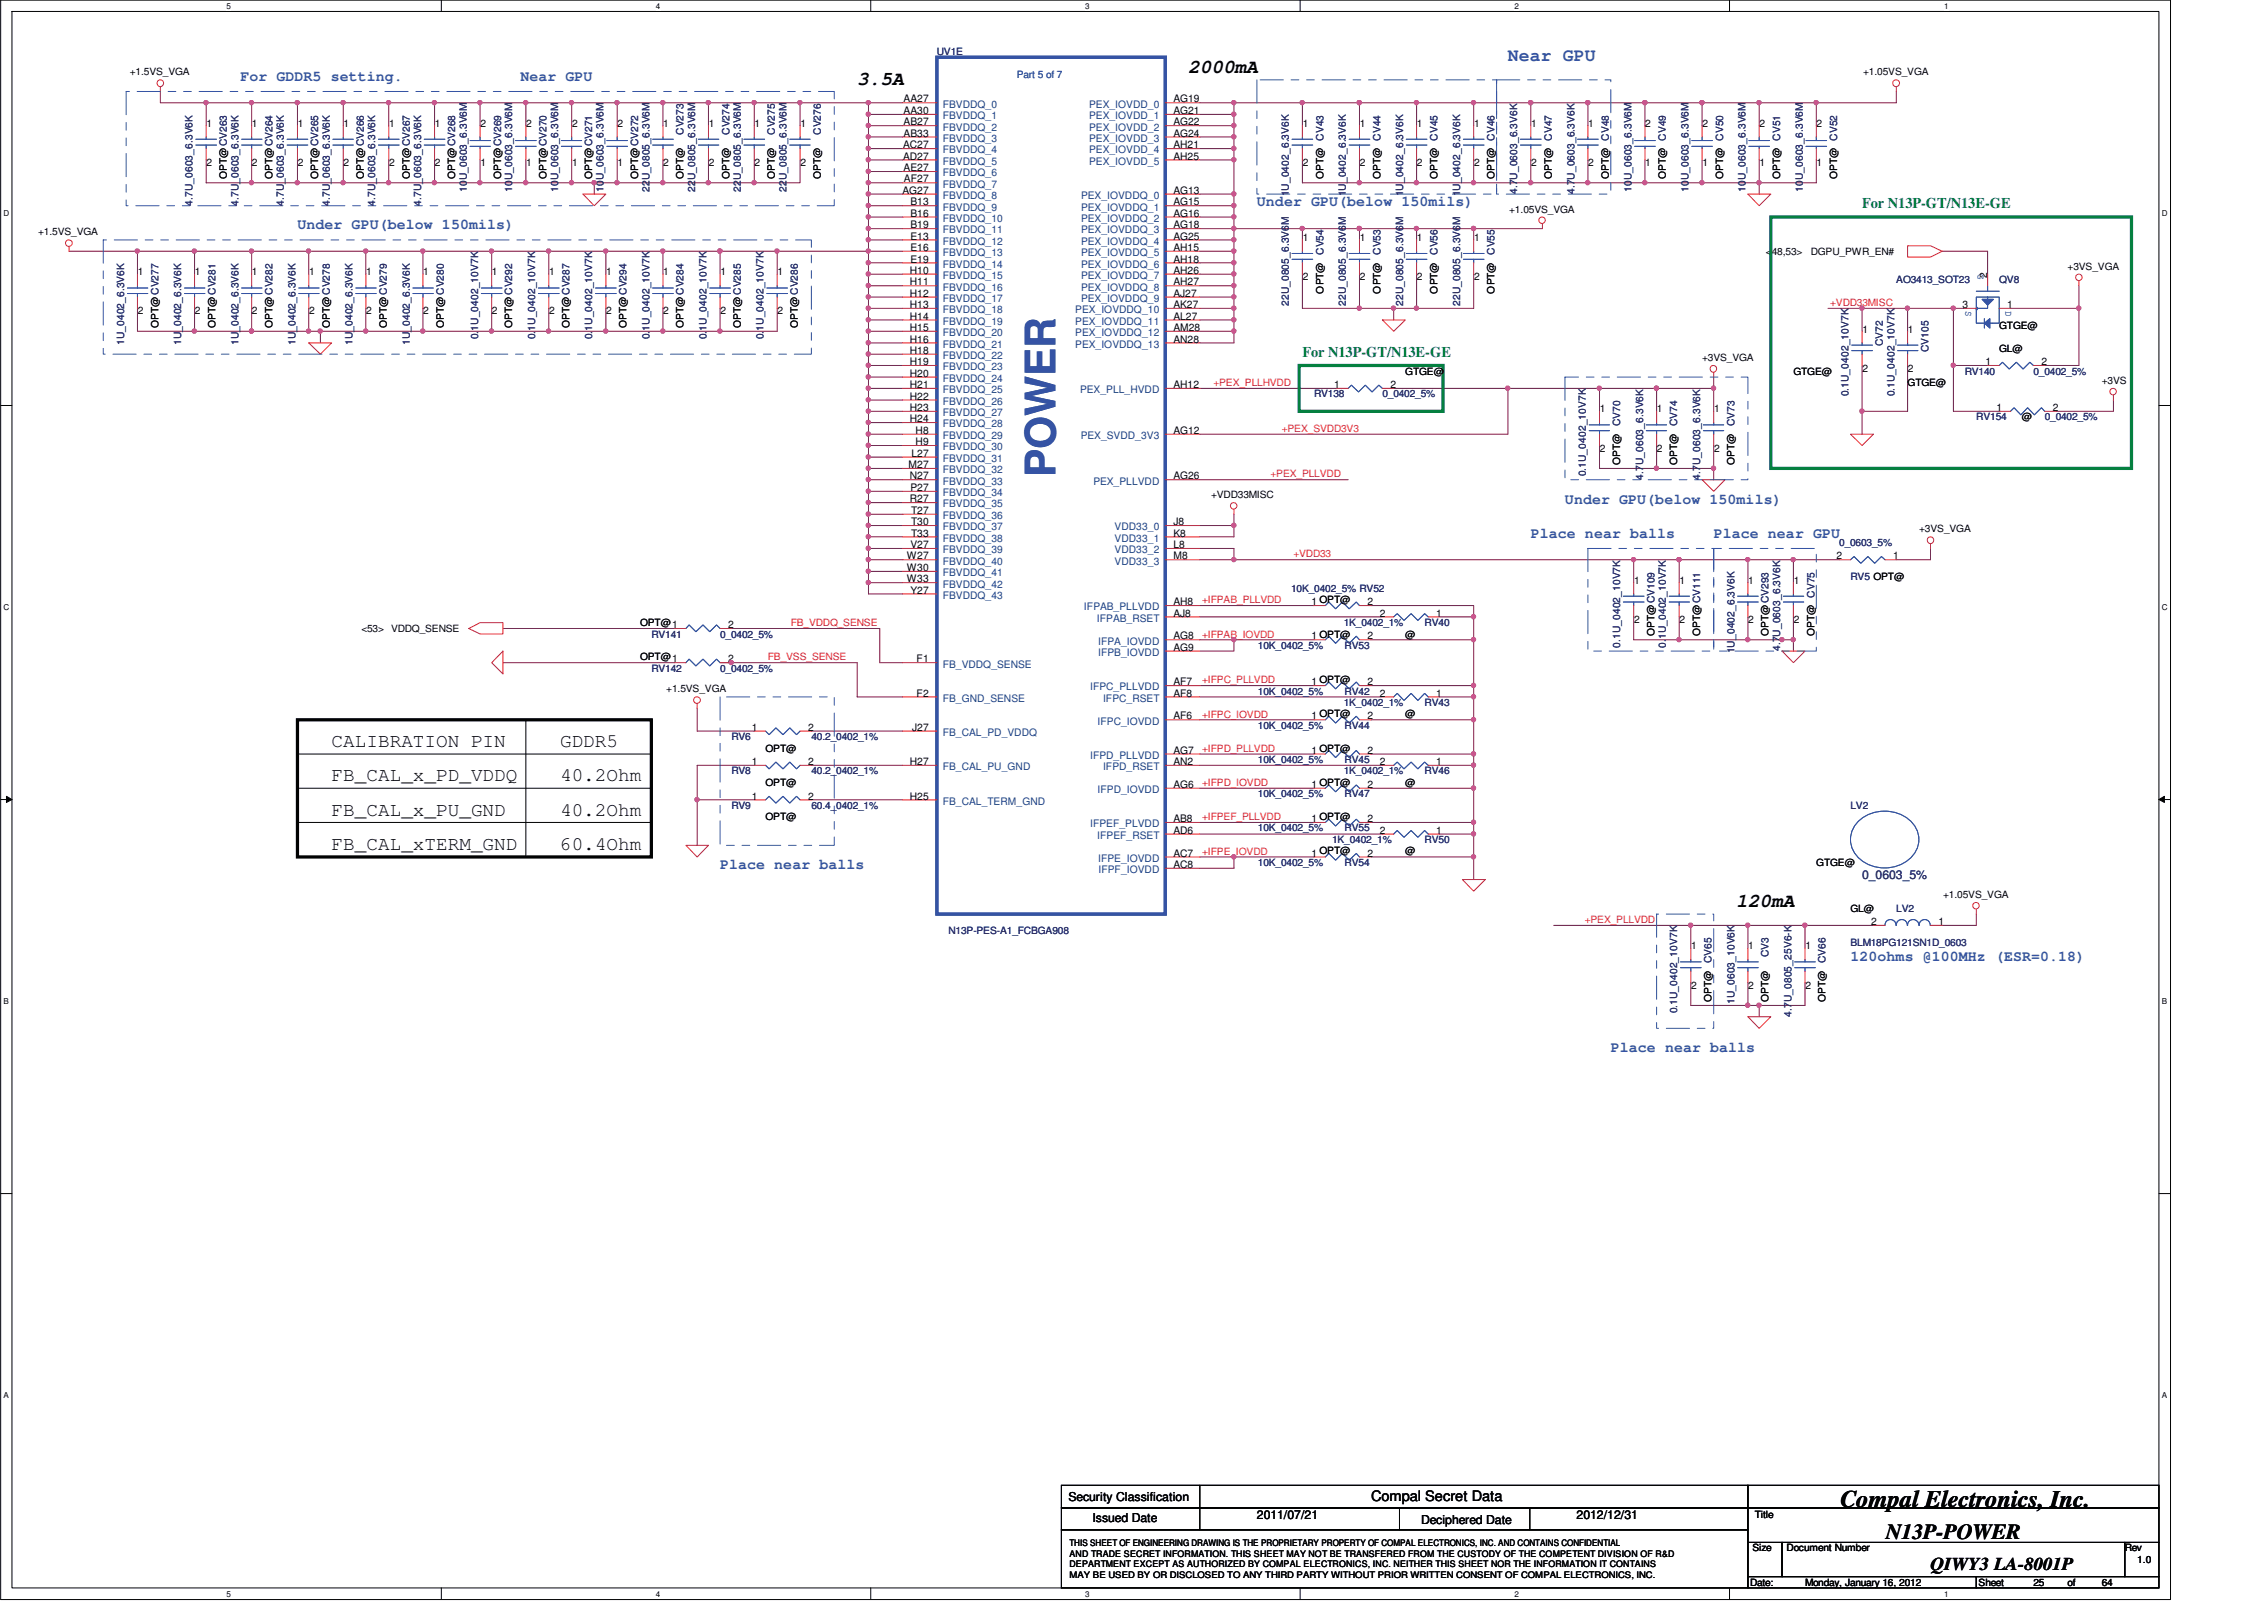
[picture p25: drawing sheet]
<svg xmlns="http://www.w3.org/2000/svg" width="297mm" height="210mm" viewBox="0 0 297 210" stroke-linecap="round" stroke-linejoin="round" font-family="sans-serif">
<defs><g id="words">
<text font-size="5.5" fill="#3553a4" x="138.5" y="62.6" transform="rotate(-90 138.5 62.6)">POWER</text>
<text font-size="3.1" fill="#010202" x="241.5" y="197.6">Compal Electronics, Inc.</text>
<text font-size="2.8" fill="#010202" x="247.4" y="201.9">N13P-POWER</text>
<g font-size="2.5" fill="#010202">
<text x="112.5" y="11.1">3.5A</text>
<text x="155.9" y="9.6">2000mA</text>
<text x="43.5" y="98">CALIBRATION PIN</text>
<text x="73.5" y="98">GDDR5</text>
<text x="43.5" y="102.5">FB_CAL_x_PD_VDDQ</text>
<text x="43.5" y="107">FB_CAL_x_PU_GND</text>
<text x="73.5" y="102.5">40.2Ohm</text>
<text x="73.5" y="107">40.2Ohm</text>
<text x="43.5" y="111.5">FB_CAL_xTERM_GND</text>
<text x="73.5" y="111.5">60.4Ohm</text>
<text x="227.8" y="119">120mA</text>
</g>
<text font-size="2.4" fill="#3553a4" x="197.8" y="7.9">Near GPU</text>
<text font-size="2.4" fill="#010202" x="253.3" y="205.9">QIWY3 LA-8001P</text>
<g font-size="1.9" fill="#3553a4">
<text x="31.5" y="10.6">For GDDR5 setting.</text>
<text x="68.3" y="10.6">Near GPU</text>
<text x="164.9" y="27.1">Under GPU(below 150mils)</text>
<text x="39" y="30.1">Under GPU(below 150mils)</text>
<text x="200.8" y="70.5">Place near balls</text>
<text x="205.3" y="66.1">Under GPU(below 150mils)</text>
<text x="224.8" y="70.5">Place near GPU</text>
<text x="94.5" y="114">Place near balls</text>
<text x="242.8" y="126">120ohms @100MHz (ESR=0.18)</text>
<text x="211.3" y="138">Place near balls</text>
</g>
<g font-size="1.9" fill="#058040">
<text x="244.3" y="27.3">For N13P-GT/N13E-GE</text>
<text x="170.9" y="46.8">For N13P-GT/N13E-GE</text>
</g>
<text font-size="1.9" fill="#010202" x="179.9" y="196.9">Compal Secret Data</text>
<text font-size="1.6" fill="#282972" x="244.3" y="115.3">0_0603_5%</text>
<g font-size="1.6" fill="#010202">
<text x="140.2" y="196.8">Security Classification</text>
<text x="143.3" y="199.7">Issued Date</text>
<text x="164.9" y="199.2">2011/07/21</text>
<text x="186.5" y="199.8">Deciphered Date</text>
<text x="206.9" y="199.2">2012/12/31</text>
</g>
<g font-size="1.4" fill="#010202">
<text x="27.1" y="16.6">1</text>
<text x="33.1" y="16.6">1</text>
<text x="39.1" y="16.6">1</text>
<text x="45.1" y="16.6">1</text>
<text x="51" y="16.6">1</text>
<text x="57.1" y="16.6">1</text>
<text x="63" y="16.6">2</text>
<text x="69" y="16.6">2</text>
<text x="75" y="16.6">2</text>
<text x="81" y="16.6">2</text>
<text x="87" y="16.6">1</text>
<text x="93" y="16.6">1</text>
<text x="99" y="16.6">1</text>
<text x="105" y="16.6">1</text>
<text x="118.6" y="13.4">AA27</text>
<text x="118.6" y="15">AA30</text>
<text x="118.6" y="16.4">AB27</text>
<text x="118.6" y="17.9">AB33</text>
<text x="153.9" y="13.4">AG19</text>
<text x="153.9" y="15">AG21</text>
<text x="153.9" y="16.4">AG22</text>
<text x="153.9" y="17.9">AG24</text>
<text x="170.9" y="16.6">1</text>
<text x="178.4" y="16.6">1</text>
<text x="185.9" y="16.6">1</text>
<text x="193.4" y="16.6">1</text>
<text x="200.9" y="16.6">1</text>
<text x="208.4" y="16.6">1</text>
<text x="215.9" y="16.6">2</text>
<text x="223.4" y="16.6">2</text>
<text x="230.9" y="16.6">2</text>
<text x="238.3" y="16.6">2</text>
<text x="27.1" y="21.8">2</text>
<text x="33.1" y="21.8">2</text>
<text x="39.1" y="21.8">2</text>
<text x="45.1" y="21.8">2</text>
<text x="51" y="21.8">2</text>
<text x="57.1" y="21.8">2</text>
<text x="63" y="21.8">1</text>
<text x="69" y="21.8">1</text>
<text x="75" y="21.8">1</text>
<text x="81" y="21.8">1</text>
<text x="87" y="21.8">2</text>
<text x="93" y="21.8">2</text>
<text x="99" y="21.8">2</text>
<text x="105" y="21.8">2</text>
<text x="118.5" y="19.4">AC27</text>
<text x="118.5" y="20.9">AD27</text>
<text x="118.6" y="22.5">AE27</text>
<text x="118.6" y="23.9">AF27</text>
<text x="153.9" y="19.4">AH21</text>
<text x="153.9" y="20.9">AH25</text>
<text x="170.9" y="21.8">2</text>
<text x="178.4" y="21.8">2</text>
<text x="185.9" y="21.8">2</text>
<text x="193.4" y="21.8">2</text>
<text x="200.9" y="21.8">2</text>
<text x="208.4" y="21.8">2</text>
<text x="215.9" y="21.8">1</text>
<text x="223.4" y="21.8">1</text>
<text x="230.9" y="21.8">1</text>
<text x="238.3" y="21.8">1</text>
<text x="118.4" y="25.4">AG27</text>
<text x="119.4" y="26.9">B13</text>
<text x="119.4" y="28.4">B16</text>
<text x="119.4" y="29.9">B19</text>
<text x="153.9" y="25.4">AG13</text>
<text x="153.9" y="26.9">AG15</text>
<text x="153.9" y="28.4">AG16</text>
<text x="153.9" y="29.9">AG18</text>
<text x="119.4" y="35.9">H10</text>
<text x="119.4" y="31.4">E13</text>
<text x="119.4" y="32.9">E16</text>
<text x="119.4" y="34.4">E19</text>
<text x="153.9" y="31.4">AG25</text>
<text x="153.9" y="32.9">AH15</text>
<text x="153.9" y="34.4">AH18</text>
<text x="153.9" y="35.9">AH26</text>
<text x="170.9" y="31.6">1</text>
<text x="178.4" y="31.6">1</text>
<text x="185.9" y="31.6">1</text>
<text x="193.4" y="31.6">1</text>
<text x="18.1" y="36.1">1</text>
<text x="18.1" y="41.2">2</text>
<text x="25.6" y="36.1">1</text>
<text x="25.6" y="41.2">2</text>
<text x="33.1" y="36.1">1</text>
<text x="33.1" y="41.2">2</text>
<text x="40.6" y="36.1">1</text>
<text x="40.6" y="41.2">2</text>
<text x="48" y="36.1">1</text>
<text x="48" y="41.2">2</text>
<text x="55.5" y="36.1">1</text>
<text x="55.5" y="41.2">2</text>
<text x="64.6" y="36.1">1</text>
<text x="64.6" y="41.2">2</text>
<text x="72" y="36.1">1</text>
<text x="72" y="41.2">2</text>
<text x="79.5" y="36.1">1</text>
<text x="79.5" y="41.2">2</text>
<text x="87" y="36.1">1</text>
<text x="87" y="41.2">2</text>
<text x="94.5" y="36.1">1</text>
<text x="94.5" y="41.2">2</text>
<text x="102" y="36.1">1</text>
<text x="102" y="41.2">2</text>
<text x="119.4" y="37.4">H11</text>
<text x="119.4" y="38.9">H12</text>
<text x="119.4" y="40.4">H13</text>
<text x="119.4" y="41.9">H14</text>
<text x="153.9" y="37.4">AH27</text>
<text x="153.9" y="38.9">AJ27</text>
<text x="153.9" y="40.4">AK27</text>
<text x="153.9" y="41.9">AL27</text>
<text x="170.9" y="36.8">2</text>
<text x="178.4" y="36.8">2</text>
<text x="185.9" y="36.8">2</text>
<text x="193.4" y="36.8">2</text>
<text x="257.5" y="40.4">3</text>
<text x="260.7" y="36.4" transform="rotate(-90 260.7 36.4)">2</text>
<text x="263.4" y="40.4">1</text>
<text x="119.4" y="43.4">H15</text>
<text x="119.4" y="44.9">H16</text>
<text x="119.4" y="46.4">H18</text>
<text x="119.4" y="47.9">H19</text>
<text x="153.9" y="43.4">AM28</text>
<text x="153.9" y="44.9">AN28</text>
<text x="244.4" y="43.6">1</text>
<text x="250.3" y="43.6">1</text>
<text x="260.5" y="47.9">1</text>
<text x="267.8" y="47.9">2</text>
<text x="119.4" y="49.4">H20</text>
<text x="119.4" y="50.9">H21</text>
<text x="119.4" y="52.4">H22</text>
<text x="119.4" y="53.9">H23</text>
<text x="153.9" y="50.9">AH12</text>
<text x="175.1" y="50.9">1</text>
<text x="182.4" y="50.9">2</text>
<text x="244.4" y="48.7">2</text>
<text x="250.3" y="48.7">2</text>
<text x="262" y="53.9">1</text>
<text x="269.3" y="53.9">2</text>
<text x="119.4" y="55.4">H24</text>
<text x="119.6" y="59.9">L27</text>
<text x="120.1" y="56.9">H8</text>
<text x="120.1" y="58.4">H9</text>
<text x="153.9" y="56.9">AG12</text>
<text x="209.9" y="54.1">1</text>
<text x="209.9" y="59.2">2</text>
<text x="217.4" y="54.1">1</text>
<text x="217.4" y="59.2">2</text>
<text x="224.9" y="54.1">1</text>
<text x="224.9" y="59.2">2</text>
<text x="119.2" y="61.4">M27</text>
<text x="119.4" y="62.9">N27</text>
<text x="119.4" y="65.9">R27</text>
<text x="119.4" y="64.4">P27</text>
<text x="153.9" y="62.9">AG26</text>
<text x="119.4" y="71.9">V27</text>
<text x="119.5" y="67.4">T27</text>
<text x="119.5" y="68.9">T30</text>
<text x="119.5" y="70.4">T33</text>
<text x="153.9" y="68.9">J8</text>
<text x="153.9" y="70.4">K8</text>
<text x="153.9" y="71.9">L8</text>
<text x="119" y="73.4">W27</text>
<text x="119" y="74.9">W30</text>
<text x="119" y="76.4">W33</text>
<text x="119.4" y="77.9">Y27</text>
<text x="153.9" y="73.4">M8</text>
<text x="214.4" y="76.5">1</text>
<text x="220.4" y="76.5">1</text>
<text x="229.4" y="76.5">1</text>
<text x="235.3" y="76.5">1</text>
<text x="241" y="73.4">2</text>
<text x="248.4" y="73.4">1</text>
<text x="95.5" y="82.4">2</text>
<text x="153.9" y="80.9">AJ8</text>
<text x="153.9" y="79.4">AH8</text>
<text x="153.9" y="83.9">AG8</text>
<text x="172.1" y="79.4">1 OPT@</text>
<text x="172.1" y="83.9">1 OPT@</text>
<text x="179.4" y="79.4">2</text>
<text x="179.4" y="83.9">2</text>
<text x="181" y="80.9">2</text>
<text x="188.4" y="80.9">1</text>
<text x="214.4" y="81.7">2</text>
<text x="220.4" y="81.7">2</text>
<text x="229.4" y="81.7">2</text>
<text x="235.3" y="81.7">2</text>
<text x="95.5" y="86.9">2</text>
<text x="120.3" y="86.9">F1</text>
<text x="153.9" y="89.9">AF7</text>
<text x="153.9" y="85.4">AG9</text>
<text x="172.1" y="89.9">1 OPT@</text>
<text x="179.4" y="89.9">2</text>
<text x="98.6" y="95.8">1</text>
<text x="106" y="95.8">2</text>
<text x="119.7" y="95.8">J27</text>
<text x="120.3" y="91.4">F2</text>
<text x="153.9" y="94.4">AF6</text>
<text x="153.9" y="91.4">AF8</text>
<text x="172.1" y="94.4">1 OPT@</text>
<text x="179.4" y="94.4">2</text>
<text x="181" y="91.4">2</text>
<text x="188.4" y="91.4">1</text>
<text x="98.6" y="100.3">1</text>
<text x="106" y="100.3">2</text>
<text x="119.4" y="100.3">H27</text>
<text x="153.9" y="98.9">AG7</text>
<text x="153.9" y="100.3">AN2</text>
<text x="172.1" y="98.9">1 OPT@</text>
<text x="179.4" y="98.9">2</text>
<text x="181" y="100.3">2</text>
<text x="188.4" y="100.3">1</text>
<text x="98.6" y="104.9">1</text>
<text x="106" y="104.9">2</text>
<text x="119.4" y="104.9">H25</text>
<text x="153.9" y="103.3">AG6</text>
<text x="153.9" y="107.8">AB8</text>
<text x="172.1" y="107.8">1 OPT@</text>
<text x="172.1" y="103.3">1 OPT@</text>
<text x="179.4" y="107.8">2</text>
<text x="179.4" y="103.3">2</text>
<text x="153.9" y="109.4">AD6</text>
<text x="153.9" y="112.4">AC7</text>
<text x="153.9" y="113.8">AC8</text>
<text x="172.1" y="112.4">1 OPT@</text>
<text x="179.4" y="112.4">2</text>
<text x="181" y="109.4">2</text>
<text x="188.4" y="109.4">1</text>
<text x="221.9" y="124.5">1</text>
<text x="229.4" y="124.5">1</text>
<text x="236.9" y="124.5">1</text>
<text x="245.5" y="121.3">2</text>
<text x="254.3" y="121.3">1</text>
<text x="221.9" y="129.7">2</text>
<text x="229.4" y="129.7">2</text>
<text x="236.9" y="129.7">2</text>
</g>
<g font-size="1.4" fill="#1b437d">
<text x="123.7" y="14.1">FBVDDQ_0</text>
<text x="123.7" y="15.6">FBVDDQ_1</text>
<text x="123.7" y="17.1">FBVDDQ_2</text>
<text x="142.9" y="14.1">PEX_IOVDD_0</text>
<text x="142.9" y="15.6">PEX_IOVDD_1</text>
<text x="142.9" y="17.1">PEX_IOVDD_2</text>
<text x="123.7" y="18.6">FBVDDQ_3</text>
<text x="123.7" y="20.1">FBVDDQ_4</text>
<text x="123.7" y="21.6">FBVDDQ_5</text>
<text x="123.7" y="23.1">FBVDDQ_6</text>
<text x="142.9" y="18.6">PEX_IOVDD_3</text>
<text x="142.9" y="20.1">PEX_IOVDD_4</text>
<text x="142.9" y="21.6">PEX_IOVDD_5</text>
<text x="123.7" y="24.6">FBVDDQ_7</text>
<text x="123.7" y="26.1">FBVDDQ_8</text>
<text x="123.7" y="27.6">FBVDDQ_9</text>
<text x="123.7" y="29.1">FBVDDQ_10</text>
<text x="141.8" y="26.1">PEX_IOVDDQ_0</text>
<text x="141.8" y="27.6">PEX_IOVDDQ_1</text>
<text x="141.8" y="29.1">PEX_IOVDDQ_2</text>
<text x="123.7" y="30.6">FBVDDQ_11</text>
<text x="123.7" y="32.1">FBVDDQ_12</text>
<text x="123.7" y="33.6">FBVDDQ_13</text>
<text x="123.7" y="35.1">FBVDDQ_14</text>
<text x="141.8" y="30.6">PEX_IOVDDQ_3</text>
<text x="141.8" y="32.1">PEX_IOVDDQ_4</text>
<text x="141.8" y="33.6">PEX_IOVDDQ_5</text>
<text x="141.8" y="35.1">PEX_IOVDDQ_6</text>
<text x="123.7" y="36.6">FBVDDQ_15</text>
<text x="123.7" y="38.1">FBVDDQ_16</text>
<text x="123.7" y="39.6">FBVDDQ_17</text>
<text x="123.7" y="41.1">FBVDDQ_18</text>
<text x="141.1" y="41.1">PEX_IOVDDQ_10</text>
<text x="141.8" y="36.6">PEX_IOVDDQ_7</text>
<text x="141.8" y="38.1">PEX_IOVDDQ_8</text>
<text x="141.8" y="39.6">PEX_IOVDDQ_9</text>
<text x="123.7" y="42.6">FBVDDQ_19</text>
<text x="123.7" y="44.1">FBVDDQ_20</text>
<text x="123.7" y="45.6">FBVDDQ_21</text>
<text x="123.7" y="47.1">FBVDDQ_22</text>
<text x="141.1" y="42.6">PEX_IOVDDQ_11</text>
<text x="141.1" y="44.1">PEX_IOVDDQ_12</text>
<text x="141.1" y="45.6">PEX_IOVDDQ_13</text>
<text x="123.7" y="48.6">FBVDDQ_23</text>
<text x="123.7" y="50.1">FBVDDQ_24</text>
<text x="123.7" y="51.6">FBVDDQ_25</text>
<text x="123.7" y="53.1">FBVDDQ_26</text>
<text x="141.7" y="51.6">PEX_PLL_HVDD</text>
<text x="123.7" y="54.6">FBVDDQ_27</text>
<text x="123.7" y="56.1">FBVDDQ_28</text>
<text x="123.7" y="57.6">FBVDDQ_29</text>
<text x="123.7" y="59.1">FBVDDQ_30</text>
<text x="141.8" y="57.6">PEX_SVDD_3V3</text>
<text x="123.7" y="60.6">FBVDDQ_31</text>
<text x="123.7" y="62.1">FBVDDQ_32</text>
<text x="123.7" y="63.6">FBVDDQ_33</text>
<text x="123.7" y="65.1">FBVDDQ_34</text>
<text x="143.4" y="63.6">PEX_PLLVDD</text>
<text x="123.7" y="66.6">FBVDDQ_35</text>
<text x="123.7" y="68.1">FBVDDQ_36</text>
<text x="123.7" y="69.6">FBVDDQ_37</text>
<text x="123.7" y="71">FBVDDQ_38</text>
<text x="146.2" y="69.6">VDD33_0</text>
<text x="146.2" y="71">VDD33_1</text>
<text x="123.7" y="72.6">FBVDDQ_39</text>
<text x="123.7" y="74">FBVDDQ_40</text>
<text x="123.7" y="75.6">FBVDDQ_41</text>
<text x="123.7" y="77.1">FBVDDQ_42</text>
<text x="146.2" y="72.6">VDD33_2</text>
<text x="146.2" y="74">VDD33_3</text>
<text x="123.7" y="78.5">FBVDDQ_43</text>
<text x="142.2" y="80.1">IFPAB_PLLVDD</text>
<text x="143.9" y="81.5">IFPAB_RSET</text>
<text x="123.7" y="87.6">FB_VDDQ_SENSE</text>
<text x="144.1" y="84.5">IFPA_IOVDD</text>
<text x="144.1" y="86">IFPB_IOVDD</text>
<text x="123.7" y="92">FB_GND_SENSE</text>
<text x="143" y="90.6">IFPC_PLLVDD</text>
<text x="144" y="95">IFPC_IOVDD</text>
<text x="144.7" y="92">IFPC_RSET</text>
<text x="123.7" y="96.5">FB_CAL_PD_VDDQ</text>
<text x="123.7" y="101">FB_CAL_PU_GND</text>
<text x="143" y="99.5">IFPD_PLLVDD</text>
<text x="144.7" y="101">IFPD_RSET</text>
<text x="123.7" y="105.5">FB_CAL_TERM_GND</text>
<text x="144" y="104">IFPD_IOVDD</text>
<text x="143" y="108.5">IFPEF_PLVDD</text>
<text x="144" y="110">IFPEF_RSET</text>
<text x="144.1" y="113">IFPE_IOVDD</text>
<text x="144.1" y="114.5">IFPF_IOVDD</text>
</g>
<g font-size="1.3" fill="#010202">
<text x="17" y="9.9">+1.5VS_VGA</text>
<text x="244.4" y="9.9">+1.05VS_VGA</text>
<text x="29.8" y="23.5" transform="rotate(-90 29.8 23.5)">OPT@CV263</text>
<text x="35.8" y="23.5" transform="rotate(-90 35.8 23.5)">OPT@CV264</text>
<text x="41.7" y="23.5" transform="rotate(-90 41.7 23.5)">OPT@CV265</text>
<text x="47.7" y="23.5" transform="rotate(-90 47.7 23.5)">OPT@CV266</text>
<text x="53.8" y="23.5" transform="rotate(-90 53.8 23.5)">OPT@CV267</text>
<text x="59.7" y="23.5" transform="rotate(-90 59.7 23.5)">OPT@CV268</text>
<text x="65.7" y="23.5" transform="rotate(-90 65.7 23.5)">OPT@CV269</text>
<text x="71.7" y="23.5" transform="rotate(-90 71.7 23.5)">OPT@CV270</text>
<text x="77.7" y="23.5" transform="rotate(-90 77.7 23.5)">OPT@CV271</text>
<text x="83.7" y="23.5" transform="rotate(-90 83.7 23.5)">OPT@CV272</text>
<text x="89.7" y="23.5" transform="rotate(-90 89.7 23.5)">OPT@</text>
<text x="95.7" y="23.5" transform="rotate(-90 95.7 23.5)">OPT@</text>
<text x="101.7" y="23.5" transform="rotate(-90 101.7 23.5)">OPT@</text>
<text x="107.7" y="23.5" transform="rotate(-90 107.7 23.5)">OPT@</text>
<text x="173.6" y="23.5" transform="rotate(-90 173.6 23.5)">OPT@</text>
<text x="181.1" y="23.5" transform="rotate(-90 181.1 23.5)">OPT@</text>
<text x="188.6" y="23.5" transform="rotate(-90 188.6 23.5)">OPT@</text>
<text x="196.1" y="23.5" transform="rotate(-90 196.1 23.5)">OPT@</text>
<text x="203.6" y="23.5" transform="rotate(-90 203.6 23.5)">OPT@</text>
<text x="211.1" y="23.5" transform="rotate(-90 211.1 23.5)">OPT@</text>
<text x="218.6" y="23.5" transform="rotate(-90 218.6 23.5)">OPT@</text>
<text x="226.1" y="23.5" transform="rotate(-90 226.1 23.5)">OPT@</text>
<text x="233.6" y="23.5" transform="rotate(-90 233.6 23.5)">OPT@</text>
<text x="241.1" y="23.5" transform="rotate(-90 241.1 23.5)">OPT@</text>
<text x="198" y="27.9">+1.05VS_VGA</text>
<text x="5" y="30.9">+1.5VS_VGA</text>
<text x="231.7" y="33.4">&lt;48,53&gt;</text>
<text x="237.6" y="33.4">DGPU_PWR_EN#</text>
<text x="271.3" y="35.4">+3VS_VGA</text>
<text x="173.6" y="38.5" transform="rotate(-90 173.6 38.5)">OPT@</text>
<text x="181.1" y="38.5" transform="rotate(-90 181.1 38.5)">OPT@</text>
<text x="188.6" y="38.5" transform="rotate(-90 188.6 38.5)">OPT@</text>
<text x="196.1" y="38.5" transform="rotate(-90 196.1 38.5)">OPT@</text>
<text x="20.8" y="43" transform="rotate(-90 20.8 43)">OPT@ CV277</text>
<text x="28.3" y="43" transform="rotate(-90 28.3 43)">OPT@ CV281</text>
<text x="35.8" y="43" transform="rotate(-90 35.8 43)">OPT@ CV282</text>
<text x="43.3" y="43" transform="rotate(-90 43.3 43)">OPT@ CV278</text>
<text x="50.8" y="43" transform="rotate(-90 50.8 43)">OPT@ CV279</text>
<text x="58.2" y="43" transform="rotate(-90 58.2 43)">OPT@ CV280</text>
<text x="67.2" y="43" transform="rotate(-90 67.2 43)">OPT@ CV292</text>
<text x="74.7" y="43" transform="rotate(-90 74.7 43)">OPT@ CV287</text>
<text x="82.2" y="43" transform="rotate(-90 82.2 43)">OPT@ CV294</text>
<text x="89.7" y="43" transform="rotate(-90 89.7 43)">OPT@ CV284</text>
<text x="97.2" y="43" transform="rotate(-90 97.2 43)">OPT@ CV285</text>
<text x="104.7" y="43" transform="rotate(-90 104.7 43)">OPT@ CV286</text>
<text x="223.3" y="47.3">+3VS_VGA</text>
<text x="262.3" y="43.2">GTGE@</text>
<text x="262.3" y="46.2">GL@</text>
<text x="184.4" y="49.1">GTGE@</text>
<text x="235.3" y="49.1">GTGE@</text>
<text x="250.3" y="50.6">GTGE@</text>
<text x="275.8" y="50.3">+3VS</text>
<text x="265.3" y="55.1">@</text>
<text x="158.9" y="65.3">+VDD33MISC</text>
<text x="212.6" y="61" transform="rotate(-90 212.6 61)">OPT@</text>
<text x="220.1" y="61" transform="rotate(-90 220.1 61)">OPT@</text>
<text x="227.5" y="61" transform="rotate(-90 227.5 61)">OPT@</text>
<text x="251.8" y="69.8">+3VS_VGA</text>
<text x="47.4" y="82.9">&lt;53&gt; VDDQ_SENSE</text>
<text x="84" y="82.1">OPT@1</text>
<text x="184.4" y="83.6">@</text>
<text x="217.1" y="83.4" transform="rotate(-90 217.1 83.4)">OPT@CV109</text>
<text x="223.1" y="83.4" transform="rotate(-90 223.1 83.4)">OPT@CV111</text>
<text x="232" y="83.4" transform="rotate(-90 232 83.4)">OPT@CV293</text>
<text x="238" y="83.4" transform="rotate(-90 238 83.4)">OPT@</text>
<text x="84" y="86.6">OPT@1</text>
<text x="87.4" y="90.8">+1.5VS_VGA</text>
<text x="184.4" y="94.1">@</text>
<text x="100.4" y="98.6">OPT@</text>
<text x="100.4" y="107.6">OPT@</text>
<text x="100.4" y="103.1">OPT@</text>
<text x="184.4" y="103.1">@</text>
<text x="184.4" y="112.1">@</text>
<text x="238.3" y="113.6">GTGE@</text>
<text x="242.8" y="119.6">GL@</text>
<text x="254.9" y="117.8">+1.05VS_VGA</text>
<text x="224.5" y="131.4" transform="rotate(-90 224.5 131.4)">OPT@</text>
<text x="232" y="131.4" transform="rotate(-90 232 131.4)">OPT@</text>
<text x="239.5" y="131.4" transform="rotate(-90 239.5 131.4)">OPT@</text>
<text x="229.9" y="203.5">Size</text>
<text x="230.2" y="199.1">Title</text>
<text x="234.4" y="203.5">Document Number</text>
<text x="278.8" y="203.5">Rev</text>
<text x="229.6" y="208">Date:</text>
<text x="236.8" y="208">Monday, January 16, 2012</text>
<text x="259.6" y="208">Sheet</text>
<text x="266.8" y="208">25</text>
<text x="271.3" y="208">of</text>
<text x="275.8" y="208">64</text>
<text x="280.4" y="205">1.0</text>
</g>
<g font-size="1.3" fill="#282972">
<text x="122.9" y="7.2">UV1E</text>
<text x="89.7" y="17.7" transform="rotate(-90 89.7 17.7)">CV273</text>
<text x="95.7" y="17.7" transform="rotate(-90 95.7 17.7)">CV274</text>
<text x="101.7" y="17.7" transform="rotate(-90 101.7 17.7)">CV275</text>
<text x="107.7" y="17.7" transform="rotate(-90 107.7 17.7)">CV276</text>
<text x="173.6" y="18.4" transform="rotate(-90 173.6 18.4)">CV43</text>
<text x="181.1" y="18.4" transform="rotate(-90 181.1 18.4)">CV44</text>
<text x="188.6" y="18.4" transform="rotate(-90 188.6 18.4)">CV45</text>
<text x="196.1" y="18.4" transform="rotate(-90 196.1 18.4)">CV46</text>
<text x="203.6" y="18.4" transform="rotate(-90 203.6 18.4)">CV47</text>
<text x="211.1" y="18.4" transform="rotate(-90 211.1 18.4)">CV48</text>
<text x="218.6" y="18.4" transform="rotate(-90 218.6 18.4)">CV49</text>
<text x="226.1" y="18.4" transform="rotate(-90 226.1 18.4)">CV50</text>
<text x="233.6" y="18.4" transform="rotate(-90 233.6 18.4)">CV51</text>
<text x="241.1" y="18.4" transform="rotate(-90 241.1 18.4)">CV52</text>
<text x="25.3" y="27" transform="rotate(-90 25.3 27)">4.7U_0603_6.3V6K</text>
<text x="31.3" y="27" transform="rotate(-90 31.3 27)">4.7U_0603_6.3V6K</text>
<text x="37.3" y="27" transform="rotate(-90 37.3 27)">4.7U_0603_6.3V6K</text>
<text x="43.3" y="27" transform="rotate(-90 43.3 27)">4.7U_0603_6.3V6K</text>
<text x="49.2" y="27" transform="rotate(-90 49.2 27)">4.7U_0603_6.3V6K</text>
<text x="55.2" y="27" transform="rotate(-90 55.2 27)">4.7U_0603_6.3V6K</text>
<text x="61.2" y="25.2" transform="rotate(-90 61.2 25.2)">10U_0603_6.3V6M</text>
<text x="67.2" y="25.2" transform="rotate(-90 67.2 25.2)">10U_0603_6.3V6M</text>
<text x="73.2" y="25.2" transform="rotate(-90 73.2 25.2)">10U_0603_6.3V6M</text>
<text x="79.2" y="25.2" transform="rotate(-90 79.2 25.2)">10U_0603_6.3V6M</text>
<text x="85.2" y="25.2" transform="rotate(-90 85.2 25.2)">22U_0805_6.3V6M</text>
<text x="91.2" y="25.2" transform="rotate(-90 91.2 25.2)">22U_0805_6.3V6M</text>
<text x="97.2" y="25.2" transform="rotate(-90 97.2 25.2)">22U_0805_6.3V6M</text>
<text x="103.2" y="25.2" transform="rotate(-90 103.2 25.2)">22U_0805_6.3V6M</text>
<text x="169.1" y="25.8" transform="rotate(-90 169.1 25.8)">1U_0402_6.3V6K</text>
<text x="176.6" y="25.8" transform="rotate(-90 176.6 25.8)">1U_0402_6.3V6K</text>
<text x="184.1" y="25.8" transform="rotate(-90 184.1 25.8)">1U_0402_6.3V6K</text>
<text x="191.6" y="25.8" transform="rotate(-90 191.6 25.8)">1U_0402_6.3V6K</text>
<text x="199.1" y="25.5" transform="rotate(-90 199.1 25.5)">4.7U_0603_6.3V6K</text>
<text x="206.6" y="25.5" transform="rotate(-90 206.6 25.5)">4.7U_0603_6.3V6K</text>
<text x="214" y="25.2" transform="rotate(-90 214 25.2)">10U_0603_6.3V6M</text>
<text x="221.5" y="25.2" transform="rotate(-90 221.5 25.2)">10U_0603_6.3V6M</text>
<text x="229" y="25.2" transform="rotate(-90 229 25.2)">10U_0603_6.3V6M</text>
<text x="236.5" y="25.2" transform="rotate(-90 236.5 25.2)">10U_0603_6.3V6M</text>
<text x="173.6" y="33.4" transform="rotate(-90 173.6 33.4)">CV54</text>
<text x="181.1" y="33.4" transform="rotate(-90 181.1 33.4)">CV53</text>
<text x="188.6" y="33.4" transform="rotate(-90 188.6 33.4)">CV56</text>
<text x="196.1" y="33.4" transform="rotate(-90 196.1 33.4)">CV55</text>
<text x="169.1" y="40.1" transform="rotate(-90 169.1 40.1)">22U_0805_6.3V6M</text>
<text x="176.6" y="40.1" transform="rotate(-90 176.6 40.1)">22U_0805_6.3V6M</text>
<text x="184.1" y="40.1" transform="rotate(-90 184.1 40.1)">22U_0805_6.3V6M</text>
<text x="191.6" y="40.1" transform="rotate(-90 191.6 40.1)">22U_0805_6.3V6M</text>
<text x="248.8" y="37.1">AO3413_SOT23</text>
<text x="262.3" y="37.1">QV8</text>
<text x="16.3" y="45.3" transform="rotate(-90 16.3 45.3)">1U_0402_6.3V6K</text>
<text x="23.8" y="45.3" transform="rotate(-90 23.8 45.3)">1U_0402_6.3V6K</text>
<text x="31.3" y="45.3" transform="rotate(-90 31.3 45.3)">1U_0402_6.3V6K</text>
<text x="38.8" y="45.3" transform="rotate(-90 38.8 45.3)">1U_0402_6.3V6K</text>
<text x="46.3" y="45.3" transform="rotate(-90 46.3 45.3)">1U_0402_6.3V6K</text>
<text x="53.8" y="45.3" transform="rotate(-90 53.8 45.3)">1U_0402_6.3V6K</text>
<text x="62.7" y="44.5" transform="rotate(-90 62.7 44.5)">0.1U_0402_10V7K</text>
<text x="70.2" y="44.5" transform="rotate(-90 70.2 44.5)">0.1U_0402_10V7K</text>
<text x="77.7" y="44.5" transform="rotate(-90 77.7 44.5)">0.1U_0402_10V7K</text>
<text x="85.2" y="44.5" transform="rotate(-90 85.2 44.5)">0.1U_0402_10V7K</text>
<text x="92.7" y="44.5" transform="rotate(-90 92.7 44.5)">0.1U_0402_10V7K</text>
<text x="100.2" y="44.5" transform="rotate(-90 100.2 44.5)">0.1U_0402_10V7K</text>
<text x="247" y="45.4" transform="rotate(-90 247 45.4)">CV72</text>
<text x="253" y="46.2" transform="rotate(-90 253 46.2)">CV105</text>
<text x="172.4" y="52.1">RV138</text>
<text x="181.4" y="52.1">0_0402_5%</text>
<text x="242.5" y="52" transform="rotate(-90 242.5 52)">0.1U_0402_10V7K</text>
<text x="248.5" y="52" transform="rotate(-90 248.5 52)">0.1U_0402_10V7K</text>
<text x="257.8" y="49.1">RV140</text>
<text x="266.8" y="49.1">0_0402_5%</text>
<text x="212.6" y="55.9" transform="rotate(-90 212.6 55.9)">CV70</text>
<text x="220.1" y="55.9" transform="rotate(-90 220.1 55.9)">CV74</text>
<text x="227.5" y="55.9" transform="rotate(-90 227.5 55.9)">CV73</text>
<text x="259.3" y="55.1">RV154</text>
<text x="268.3" y="55.1">0_0402_5%</text>
<text x="208.1" y="62.5" transform="rotate(-90 208.1 62.5)">0.1U_0402_10V7K</text>
<text x="215.6" y="62.9" transform="rotate(-90 215.6 62.9)">4.7U_0603_6.3V6K</text>
<text x="223.1" y="62.9" transform="rotate(-90 223.1 62.9)">4.7U_0603_6.3V6K</text>
<text x="241.3" y="71.6">0_0603_5%</text>
<text x="169.4" y="77.6">10K_0402_5% RV52</text>
<text x="242.8" y="76.1">RV5 OPT@</text>
<text x="85.5" y="83.6">RV141</text>
<text x="94.5" y="83.6">0_0402_5%</text>
<text x="176.3" y="82.1">1K_0402_1%</text>
<text x="186.9" y="82.1">RV40</text>
<text x="238" y="78.4" transform="rotate(-90 238 78.4)">CV75</text>
<text x="85.5" y="88.1">RV142</text>
<text x="94.5" y="88.1">0_0402_5%</text>
<text x="165" y="85.1">10K_0402_5%</text>
<text x="176.4" y="85.1">RV53</text>
<text x="212.6" y="85" transform="rotate(-90 212.6 85)">0.1U_0402_10V7K</text>
<text x="218.6" y="85" transform="rotate(-90 218.6 85)">0.1U_0402_10V7K</text>
<text x="227.5" y="85.7" transform="rotate(-90 227.5 85.7)">1U_0402_6.3V6K</text>
<text x="233.6" y="85.4" transform="rotate(-90 233.6 85.4)">4.7U_0603_6.3V6K</text>
<text x="165" y="91.1">10K_0402_5%</text>
<text x="165" y="95.6">10K_0402_5%</text>
<text x="176.3" y="92.6">1K_0402_1%</text>
<text x="176.4" y="91.1">RV42</text>
<text x="176.4" y="95.6">RV44</text>
<text x="186.9" y="92.6">RV43</text>
<text x="96" y="101.6">RV8</text>
<text x="96" y="97.1">RV6</text>
<text x="106.5" y="101.6">40.2_0402_1%</text>
<text x="106.5" y="97.1">40.2_0402_1%</text>
<text x="165" y="100.1">10K_0402_5%</text>
<text x="176.3" y="101.6">1K_0402_1%</text>
<text x="176.4" y="100.1">RV45</text>
<text x="186.9" y="101.6">RV46</text>
<text x="96" y="106.1">RV9</text>
<text x="106.5" y="106.1">60.4_0402_1%</text>
<text x="165" y="104.6">10K_0402_5%</text>
<text x="176.4" y="104.6">RV47</text>
<text x="242.8" y="106.1">LV2</text>
<text x="165" y="109.1">10K_0402_5%</text>
<text x="165" y="113.6">10K_0402_5%</text>
<text x="174.8" y="110.6">1K_0402_1%</text>
<text x="176.4" y="109.1">RV55</text>
<text x="176.4" y="113.6">RV54</text>
<text x="186.9" y="110.6">RV50</text>
<text x="248.8" y="119.6">LV2</text>
<text x="124.4" y="122.6">N13P-PES-A1_FCBGA908</text>
<text x="232" y="125.6" transform="rotate(-90 232 125.6)">CV3</text>
<text x="242.8" y="124">BLM18PG121SN1D_0603</text>
<text x="224.5" y="126.3" transform="rotate(-90 224.5 126.3)">CV65</text>
<text x="227.5" y="131.7" transform="rotate(-90 227.5 131.7)">1U_0603_10V6K</text>
<text x="239.5" y="126.3" transform="rotate(-90 239.5 126.3)">CV66</text>
<text x="220.1" y="132.9" transform="rotate(-90 220.1 132.9)">0.1U_0402_10V7K</text>
<text x="235" y="133.3" transform="rotate(-90 235 133.3)">4.7U_0805_25V6-K</text>
</g>
<g font-size="1.3" fill="#3553a4">
<text x="133.4" y="10.2">Part 5 of 7</text>
<text x="259.5" y="36" transform="rotate(90 259.5 36)">G</text>
<text x="257.9" y="40.7" transform="rotate(90 257.9 40.7)">S</text>
<text x="263.1" y="40.7" transform="rotate(90 263.1 40.7)">D</text>
</g>
<g font-size="1.3" fill="#ed2024">
<text x="240.1" y="40.1">+VDD33MISC</text>
<text x="159.2" y="50.6">+PEX_PLLHVDD</text>
<text x="168.2" y="56.7">+PEX_SVDD3V3</text>
<text x="166.7" y="62.6">+PEX_PLLVDD</text>
<text x="169.7" y="73.1">+VDD33</text>
<text x="103.7" y="82.1">FB_VDDQ_SENSE</text>
<text x="157.7" y="79.1">+IFPAB_PLLVDD</text>
<text x="157.7" y="83.6">+IFPAB_IOVDD</text>
<text x="100.7" y="86.6">FB_VSS_SENSE</text>
<text x="157.7" y="89.6">+IFPC_PLLVDD</text>
<text x="157.7" y="94.1">+IFPC_IOVDD</text>
<text x="157.7" y="98.6">+IFPD_PLLVDD</text>
<text x="157.7" y="103.1">+IFPD_IOVDD</text>
<text x="157.7" y="107.6">+IFPEF_PLLVDD</text>
<text x="157.7" y="112.1">+IFPE_IOVDD</text>
<text x="207.9" y="121.1">+PEX_PLLVDD</text>
</g>
<g font-size="1.2" fill="#010202">
<text x="140.3" y="202.8">THIS SHEET OF ENGINEERING DRAWING IS THE PROPRIETARY PROPERTY OF COMPAL ELECTRONICS, INC. AND CONTAINS CONFIDENTIAL</text>
<text x="140.3" y="204.2">AND TRADE SECRET INFORMATION. THIS SHEET MAY NOT BE TRANSFERED FROM THE CUSTODY OF THE COMPETENT DIVISION OF R&amp;D</text>
<text x="140.3" y="205.6">DEPARTMENT EXCEPT AS AUTHORIZED BY COMPAL ELECTRONICS, INC. NEITHER THIS SHEET NOR THE INFORMATION IT CONTAINS</text>
<text x="140.3" y="207">MAY BE USED BY OR DISCLOSED TO ANY THIRD PARTY WITHOUT PRIOR WRITTEN CONSENT OF COMPAL ELECTRONICS, INC.</text>
</g>
<g font-size="1.1" fill="#010202">
<text x="29.7" y="1.2">5</text>
<text x="86.1" y="1.2">4</text>
<text x="142.4" y="1.2">3</text>
<text x="198.7" y="1.2">2</text>
<text x="255.1" y="1.2">1</text>
<text x=".5" y="28.3">D</text>
<text x="283.6" y="28.3">D</text>
<text x=".5" y="80">C</text>
<text x="283.6" y="80">C</text>
<text x=".5" y="131.7">B</text>
<text x="283.6" y="131.7">B</text>
<text x=".5" y="183.3">A</text>
<text x="283.6" y="183.3">A</text>
<text x="29.7" y="209.4">5</text>
<text x="86.1" y="209.4">4</text>
<text x="142.4" y="209.4">3</text>
<text x="198.7" y="209.4">2</text>
<text x="255.1" y="209.4">1</text>
</g>
</g></defs>
<path d="M.1 0h284.7v209.8h-284.7zM1.6 1.5h281.7v206.8h-281.7z" fill="none" stroke="#010202" stroke-width=".13"/>
<g fill="#fff">
<path d="M29.7 .2h.6v1.2h-.6z"/>
<path d="M29.7 208.4h.6v1.2h-.6z"/>
</g>
<path d="M57.9 0v1.5M57.9 208.3v1.4" fill="none" stroke="#010202" stroke-width=".13"/>
<g fill="#fff">
<path d="M86.1 .2h.5v1.2h-.5z"/>
<path d="M86.1 208.4h.5v1.2h-.5z"/>
</g>
<path d="M114.2 0v1.5M114.2 208.3v1.4" fill="none" stroke="#010202" stroke-width=".13"/>
<g fill="#fff">
<path d="M142.4 .2h.6v1.2h-.6z"/>
<path d="M142.4 208.4h.6v1.2h-.6z"/>
</g>
<path d="M170.6 0v1.5M170.6 208.3v1.4" fill="none" stroke="#010202" stroke-width=".13"/>
<g fill="#fff">
<path d="M198.7 .2h.6v1.2h-.6z"/>
<path d="M198.7 208.4h.6v1.2h-.6z"/>
</g>
<path d="M226.9 0v1.5M226.9 208.3v1.4" fill="none" stroke="#010202" stroke-width=".13"/>
<g fill="#fff">
<path d="M255.1 .2h.6v1.2h-.6z"/>
<path d="M255.1 208.4h.6v1.2h-.6z"/>
<path d="M.5 27.3h.7v1.2h-.7z"/>
<path d="M283.6 27.3h.8v1.2h-.8z"/>
<path d="M.5 79h.7v1.2h-.7z"/>
<path d="M283.6 79h.8v1.2h-.8z"/>
</g>
<path d="M.1 53.2h1.5M283.3 53.2h1.4" fill="none" stroke="#010202" stroke-width=".13"/>
<g fill="#fff">
<path d="M.5 130.7h.7v1.2h-.7z"/>
<path d="M283.6 130.7h.8v1.2h-.8z"/>
</g>
<path d="M.1 104.9h1.5M283.3 104.9h1.4" fill="none" stroke="#010202" stroke-width=".13"/>
<path d="M.8 104.4l.8 .5-.8 .3z" fill="#010202"/>
<path d="M.8 104.4l.8 .5-.8 .3z" fill="none" stroke="#010202" stroke-width=".13"/>
<path d="M283.3 104.9l.7-.5v.8z" fill="#010202"/>
<path d="M283.3 104.9l.7-.5v.8z" fill="none" stroke="#010202" stroke-width=".13"/>
<g fill="#fff">
<path d="M.5 182.4h.7v1.1h-.7z"/>
<path d="M283.6 182.4h.8v1.1h-.8z"/>
</g>
<path d="M.1 156.5h1.5M283.3 156.5h1.4" fill="none" stroke="#010202" stroke-width=".13"/>
<path d="M223.3 13.5h7.5" fill="none" stroke="#7f1442" stroke-width=".13"/>
<circle cx="223.3" cy="13.5" r=".29" fill="#ba54a0"/>
<circle cx="223.3" cy="13.5" r=".29" fill="none" stroke="#ba54a0" stroke-width=".13"/>
<path d="M208.3 13.5h-7.5v3" fill="none" stroke="#7f1442" stroke-width=".13"/>
<circle cx="208.3" cy="13.5" r=".29" fill="#ba54a0"/>
<circle cx="208.3" cy="13.5" r=".29" fill="none" stroke="#ba54a0" stroke-width=".13"/>
<circle cx="200.8" cy="13.5" r=".29" fill="#ba54a0"/>
<circle cx="200.8" cy="13.5" r=".29" fill="none" stroke="#ba54a0" stroke-width=".13"/>
<path d="M208.3 13.5h7.5" fill="none" stroke="#7f1442" stroke-width=".13"/>
<circle cx="215.8" cy="13.5" r=".29" fill="#ba54a0"/>
<circle cx="215.8" cy="13.5" r=".29" fill="none" stroke="#ba54a0" stroke-width=".13"/>
<circle cx="208.3" cy="13.5" r=".29" fill="#ba54a0"/>
<circle cx="208.3" cy="13.5" r=".29" fill="none" stroke="#ba54a0" stroke-width=".13"/>
<path d="M208.3 13.5v3M215.8 13.5v3M230.8 13.5v3M238.3 13.5h10.5" fill="none" stroke="#7f1442" stroke-width=".13"/>
<circle cx="238.3" cy="13.5" r=".29" fill="#ba54a0"/>
<circle cx="238.3" cy="13.5" r=".29" fill="none" stroke="#ba54a0" stroke-width=".13"/>
<path d="M215.8 13.5h7.5" fill="none" stroke="#7f1442" stroke-width=".13"/>
<circle cx="223.3" cy="13.5" r=".29" fill="#ba54a0"/>
<circle cx="223.3" cy="13.5" r=".29" fill="none" stroke="#ba54a0" stroke-width=".13"/>
<circle cx="215.8" cy="13.5" r=".29" fill="#ba54a0"/>
<circle cx="215.8" cy="13.5" r=".29" fill="none" stroke="#ba54a0" stroke-width=".13"/>
<path d="M157.4 13.5h4.5v1.5M157.4 15h4.5M161.9 15v1.5h-4.5M223.3 13.5v3" fill="none" stroke="#7f1442" stroke-width=".13"/>
<circle cx="161.9" cy="15" r=".29" fill="#ba54a0"/>
<circle cx="161.9" cy="15" r=".29" fill="none" stroke="#ba54a0" stroke-width=".13"/>
<path d="M161.9 16.5v1.5h-4.5" fill="none" stroke="#7f1442" stroke-width=".13"/>
<circle cx="161.9" cy="16.5" r=".29" fill="#ba54a0"/>
<circle cx="161.9" cy="16.5" r=".29" fill="none" stroke="#ba54a0" stroke-width=".13"/>
<path d="M161.9 18v1.5h-4.5" fill="none" stroke="#7f1442" stroke-width=".13"/>
<circle cx="161.9" cy="17.9" r=".29" fill="#ba54a0"/>
<circle cx="161.9" cy="17.9" r=".29" fill="none" stroke="#ba54a0" stroke-width=".13"/>
<path d="M161.9 19.5v1.5h-4.5" fill="none" stroke="#7f1442" stroke-width=".13"/>
<circle cx="161.9" cy="19.5" r=".29" fill="#ba54a0"/>
<circle cx="161.9" cy="19.5" r=".29" fill="none" stroke="#ba54a0" stroke-width=".13"/>
<path d="M161.9 21v4.5h-4.5" fill="none" stroke="#7f1442" stroke-width=".13"/>
<circle cx="161.9" cy="20.9" r=".29" fill="#ba54a0"/>
<circle cx="161.9" cy="20.9" r=".29" fill="none" stroke="#ba54a0" stroke-width=".13"/>
<path d="M161.9 25.5v1.5h-4.5" fill="none" stroke="#7f1442" stroke-width=".13"/>
<circle cx="161.9" cy="25.4" r=".29" fill="#ba54a0"/>
<circle cx="161.9" cy="25.4" r=".29" fill="none" stroke="#ba54a0" stroke-width=".13"/>
<path d="M161.9 27v1.5h-4.5" fill="none" stroke="#7f1442" stroke-width=".13"/>
<circle cx="161.9" cy="27" r=".29" fill="#ba54a0"/>
<circle cx="161.9" cy="27" r=".29" fill="none" stroke="#ba54a0" stroke-width=".13"/>
<path d="M161.9 28.5v1.5h-4.5" fill="none" stroke="#7f1442" stroke-width=".13"/>
<circle cx="161.9" cy="28.4" r=".29" fill="#ba54a0"/>
<circle cx="161.9" cy="28.4" r=".29" fill="none" stroke="#ba54a0" stroke-width=".13"/>
<path d="M161.9 30v1.5h-4.5" fill="none" stroke="#7f1442" stroke-width=".13"/>
<circle cx="161.9" cy="30" r=".29" fill="#ba54a0"/>
<circle cx="161.9" cy="30" r=".29" fill="none" stroke="#ba54a0" stroke-width=".13"/>
<path d="M161.9 31.5v1.5h-4.5" fill="none" stroke="#7f1442" stroke-width=".13"/>
<circle cx="161.9" cy="31.4" r=".29" fill="#ba54a0"/>
<circle cx="161.9" cy="31.4" r=".29" fill="none" stroke="#ba54a0" stroke-width=".13"/>
<path d="M161.9 33v1.5h-4.5" fill="none" stroke="#7f1442" stroke-width=".13"/>
<circle cx="161.9" cy="32.9" r=".29" fill="#ba54a0"/>
<circle cx="161.9" cy="32.9" r=".29" fill="none" stroke="#ba54a0" stroke-width=".13"/>
<path d="M161.9 34.5v1.5h-4.5" fill="none" stroke="#7f1442" stroke-width=".13"/>
<circle cx="161.9" cy="34.4" r=".29" fill="#ba54a0"/>
<circle cx="161.9" cy="34.4" r=".29" fill="none" stroke="#ba54a0" stroke-width=".13"/>
<path d="M161.9 36v1.5h-4.5" fill="none" stroke="#7f1442" stroke-width=".13"/>
<circle cx="161.9" cy="35.9" r=".29" fill="#ba54a0"/>
<circle cx="161.9" cy="35.9" r=".29" fill="none" stroke="#ba54a0" stroke-width=".13"/>
<path d="M161.9 37.5v1.5h-4.5" fill="none" stroke="#7f1442" stroke-width=".13"/>
<circle cx="161.9" cy="37.5" r=".29" fill="#ba54a0"/>
<circle cx="161.9" cy="37.5" r=".29" fill="none" stroke="#ba54a0" stroke-width=".13"/>
<path d="M161.9 39v1.4h-4.5" fill="none" stroke="#7f1442" stroke-width=".13"/>
<circle cx="161.9" cy="38.9" r=".29" fill="#ba54a0"/>
<circle cx="161.9" cy="38.9" r=".29" fill="none" stroke="#ba54a0" stroke-width=".13"/>
<path d="M161.9 40.4v1.6h-4.5" fill="none" stroke="#7f1442" stroke-width=".13"/>
<circle cx="161.9" cy="40.4" r=".29" fill="#ba54a0"/>
<circle cx="161.9" cy="40.4" r=".29" fill="none" stroke="#ba54a0" stroke-width=".13"/>
<path d="M157.4 43.4h4.5" fill="none" stroke="#7f1442" stroke-width=".13"/>
<circle cx="161.9" cy="43.4" r=".29" fill="#ba54a0"/>
<circle cx="161.9" cy="43.4" r=".29" fill="none" stroke="#ba54a0" stroke-width=".13"/>
<path d="M193.3 30h9.1M157.4 45h4.5" fill="none" stroke="#7f1442" stroke-width=".13"/>
<circle cx="193.3" cy="30" r=".29" fill="#ba54a0"/>
<circle cx="193.3" cy="30" r=".29" fill="none" stroke="#ba54a0" stroke-width=".13"/>
<path d="M45 13.5h6v3" fill="none" stroke="#7f1442" stroke-width=".13"/>
<circle cx="45" cy="13.5" r=".29" fill="#ba54a0"/>
<circle cx="45" cy="13.5" r=".29" fill="none" stroke="#ba54a0" stroke-width=".13"/>
<path d="M51 13.5h6v3" fill="none" stroke="#7f1442" stroke-width=".13"/>
<circle cx="51" cy="13.5" r=".29" fill="#ba54a0"/>
<circle cx="51" cy="13.5" r=".29" fill="none" stroke="#ba54a0" stroke-width=".13"/>
<path d="M81 13.5h6v3M93 13.5h6v3" fill="none" stroke="#7f1442" stroke-width=".13"/>
<circle cx="98.9" cy="13.5" r=".29" fill="#ba54a0"/>
<circle cx="98.9" cy="13.5" r=".29" fill="none" stroke="#ba54a0" stroke-width=".13"/>
<path d="M51 21v3h6v-3M78 24v1.5" fill="none" stroke="#7f1442" stroke-width=".13"/>
<circle cx="51" cy="24" r=".29" fill="#ba54a0"/>
<circle cx="51" cy="24" r=".29" fill="none" stroke="#ba54a0" stroke-width=".13"/>
<path d="M87 21v3h-6" fill="none" stroke="#7f1442" stroke-width=".13"/>
<circle cx="80.9" cy="24" r=".29" fill="#ba54a0"/>
<circle cx="80.9" cy="24" r=".29" fill="none" stroke="#ba54a0" stroke-width=".13"/>
<path d="M99 21v3h-6" fill="none" stroke="#7f1442" stroke-width=".13"/>
<circle cx="92.9" cy="24" r=".29" fill="#ba54a0"/>
<circle cx="92.9" cy="24" r=".29" fill="none" stroke="#ba54a0" stroke-width=".13"/>
<path d="M113.9 68.9h4.5" fill="none" stroke="#7f1442" stroke-width=".13"/>
<circle cx="113.9" cy="68.9" r=".29" fill="#ba54a0"/>
<circle cx="113.9" cy="68.9" r=".29" fill="none" stroke="#ba54a0" stroke-width=".13"/>
<path d="M113.9 13.5h4.5M113.9 67.4v1.5" fill="none" stroke="#7f1442" stroke-width=".13"/>
<circle cx="113.9" cy="13.5" r=".29" fill="#ba54a0"/>
<circle cx="113.9" cy="13.5" r=".29" fill="none" stroke="#ba54a0" stroke-width=".13"/>
<path d="M113.9 13.5v1.5h4.5M113.9 15v1.5h4.5" fill="none" stroke="#7f1442" stroke-width=".13"/>
<circle cx="113.9" cy="15" r=".29" fill="#ba54a0"/>
<circle cx="113.9" cy="15" r=".29" fill="none" stroke="#ba54a0" stroke-width=".13"/>
<path d="M113.9 16.5v1.5h4.5" fill="none" stroke="#7f1442" stroke-width=".13"/>
<circle cx="113.9" cy="16.5" r=".29" fill="#ba54a0"/>
<circle cx="113.9" cy="16.5" r=".29" fill="none" stroke="#ba54a0" stroke-width=".13"/>
<path d="M113.9 18v1.5h4.5" fill="none" stroke="#7f1442" stroke-width=".13"/>
<circle cx="113.9" cy="17.9" r=".29" fill="#ba54a0"/>
<circle cx="113.9" cy="17.9" r=".29" fill="none" stroke="#ba54a0" stroke-width=".13"/>
<path d="M113.9 19.5v1.5h4.5" fill="none" stroke="#7f1442" stroke-width=".13"/>
<circle cx="113.9" cy="19.5" r=".29" fill="#ba54a0"/>
<circle cx="113.9" cy="19.5" r=".29" fill="none" stroke="#ba54a0" stroke-width=".13"/>
<path d="M113.9 21v1.5h4.5" fill="none" stroke="#7f1442" stroke-width=".13"/>
<circle cx="113.9" cy="20.9" r=".29" fill="#ba54a0"/>
<circle cx="113.9" cy="20.9" r=".29" fill="none" stroke="#ba54a0" stroke-width=".13"/>
<path d="M113.9 22.5v1.5h4.5" fill="none" stroke="#7f1442" stroke-width=".13"/>
<circle cx="113.9" cy="22.5" r=".29" fill="#ba54a0"/>
<circle cx="113.9" cy="22.5" r=".29" fill="none" stroke="#ba54a0" stroke-width=".13"/>
<path d="M113.9 24v1.5h4.5" fill="none" stroke="#7f1442" stroke-width=".13"/>
<circle cx="113.9" cy="24" r=".29" fill="#ba54a0"/>
<circle cx="113.9" cy="24" r=".29" fill="none" stroke="#ba54a0" stroke-width=".13"/>
<path d="M113.9 25.5v1.5h4.5" fill="none" stroke="#7f1442" stroke-width=".13"/>
<circle cx="113.9" cy="25.4" r=".29" fill="#ba54a0"/>
<circle cx="113.9" cy="25.4" r=".29" fill="none" stroke="#ba54a0" stroke-width=".13"/>
<path d="M113.9 27v1.5h4.5" fill="none" stroke="#7f1442" stroke-width=".13"/>
<circle cx="113.9" cy="27" r=".29" fill="#ba54a0"/>
<circle cx="113.9" cy="27" r=".29" fill="none" stroke="#ba54a0" stroke-width=".13"/>
<path d="M113.9 28.5v1.5h4.5" fill="none" stroke="#7f1442" stroke-width=".13"/>
<circle cx="113.9" cy="28.4" r=".29" fill="#ba54a0"/>
<circle cx="113.9" cy="28.4" r=".29" fill="none" stroke="#ba54a0" stroke-width=".13"/>
<path d="M113.9 30v1.5h4.5" fill="none" stroke="#7f1442" stroke-width=".13"/>
<circle cx="113.9" cy="30" r=".29" fill="#ba54a0"/>
<circle cx="113.9" cy="30" r=".29" fill="none" stroke="#ba54a0" stroke-width=".13"/>
<path d="M113.9 31.5v1.5h4.5" fill="none" stroke="#7f1442" stroke-width=".13"/>
<circle cx="113.9" cy="31.4" r=".29" fill="#ba54a0"/>
<circle cx="113.9" cy="31.4" r=".29" fill="none" stroke="#ba54a0" stroke-width=".13"/>
<path d="M113.9 33v1.5h4.5" fill="none" stroke="#7f1442" stroke-width=".13"/>
<circle cx="113.9" cy="32.9" r=".29" fill="#ba54a0"/>
<circle cx="113.9" cy="32.9" r=".29" fill="none" stroke="#ba54a0" stroke-width=".13"/>
<path d="M113.9 34.5v1.5h4.5" fill="none" stroke="#7f1442" stroke-width=".13"/>
<circle cx="113.9" cy="34.4" r=".29" fill="#ba54a0"/>
<circle cx="113.9" cy="34.4" r=".29" fill="none" stroke="#ba54a0" stroke-width=".13"/>
<path d="M113.9 36v1.5h4.5" fill="none" stroke="#7f1442" stroke-width=".13"/>
<circle cx="113.9" cy="35.9" r=".29" fill="#ba54a0"/>
<circle cx="113.9" cy="35.9" r=".29" fill="none" stroke="#ba54a0" stroke-width=".13"/>
<path d="M113.9 37.5v1.5h4.5" fill="none" stroke="#7f1442" stroke-width=".13"/>
<circle cx="113.9" cy="37.5" r=".29" fill="#ba54a0"/>
<circle cx="113.9" cy="37.5" r=".29" fill="none" stroke="#ba54a0" stroke-width=".13"/>
<path d="M113.9 39v1.4h4.5" fill="none" stroke="#7f1442" stroke-width=".13"/>
<circle cx="113.9" cy="38.9" r=".29" fill="#ba54a0"/>
<circle cx="113.9" cy="38.9" r=".29" fill="none" stroke="#ba54a0" stroke-width=".13"/>
<path d="M113.9 46.5h4.5" fill="none" stroke="#7f1442" stroke-width=".13"/>
<circle cx="113.9" cy="46.4" r=".29" fill="#ba54a0"/>
<circle cx="113.9" cy="46.4" r=".29" fill="none" stroke="#ba54a0" stroke-width=".13"/>
<path d="M113.9 47.9h4.5" fill="none" stroke="#7f1442" stroke-width=".13"/>
<circle cx="113.9" cy="47.9" r=".29" fill="#ba54a0"/>
<circle cx="113.9" cy="47.9" r=".29" fill="none" stroke="#ba54a0" stroke-width=".13"/>
<path d="M113.9 49.5h4.5" fill="none" stroke="#7f1442" stroke-width=".13"/>
<circle cx="113.9" cy="49.4" r=".29" fill="#ba54a0"/>
<circle cx="113.9" cy="49.4" r=".29" fill="none" stroke="#ba54a0" stroke-width=".13"/>
<path d="M113.9 50.9h4.5" fill="none" stroke="#7f1442" stroke-width=".13"/>
<circle cx="113.9" cy="50.9" r=".29" fill="#ba54a0"/>
<circle cx="113.9" cy="50.9" r=".29" fill="none" stroke="#ba54a0" stroke-width=".13"/>
<path d="M113.9 52.5h4.5M113.9 53.9h4.5M113.9 42h4.5" fill="none" stroke="#7f1442" stroke-width=".13"/>
<circle cx="113.9" cy="41.9" r=".29" fill="#ba54a0"/>
<circle cx="113.9" cy="41.9" r=".29" fill="none" stroke="#ba54a0" stroke-width=".13"/>
<path d="M113.9 55.4h4.5" fill="none" stroke="#7f1442" stroke-width=".13"/>
<circle cx="113.9" cy="55.4" r=".29" fill="#ba54a0"/>
<circle cx="113.9" cy="55.4" r=".29" fill="none" stroke="#ba54a0" stroke-width=".13"/>
<path d="M113.9 43.4h4.5" fill="none" stroke="#7f1442" stroke-width=".13"/>
<circle cx="113.9" cy="43.4" r=".29" fill="#ba54a0"/>
<circle cx="113.9" cy="43.4" r=".29" fill="none" stroke="#ba54a0" stroke-width=".13"/>
<path d="M113.9 56.9h4.5" fill="none" stroke="#7f1442" stroke-width=".13"/>
<circle cx="113.9" cy="56.9" r=".29" fill="#ba54a0"/>
<circle cx="113.9" cy="56.9" r=".29" fill="none" stroke="#ba54a0" stroke-width=".13"/>
<path d="M113.9 45h4.5" fill="none" stroke="#7f1442" stroke-width=".13"/>
<circle cx="113.9" cy="44.9" r=".29" fill="#ba54a0"/>
<circle cx="113.9" cy="44.9" r=".29" fill="none" stroke="#ba54a0" stroke-width=".13"/>
<path d="M113.9 56.9v1.5h4.5M113.9 50.9v1.6M113.9 40.4v9.1" fill="none" stroke="#7f1442" stroke-width=".13"/>
<circle cx="113.9" cy="40.4" r=".29" fill="#ba54a0"/>
<circle cx="113.9" cy="40.4" r=".29" fill="none" stroke="#ba54a0" stroke-width=".13"/>
<path d="M113.9 52.5v1.4" fill="none" stroke="#7f1442" stroke-width=".13"/>
<circle cx="113.9" cy="52.4" r=".29" fill="#ba54a0"/>
<circle cx="113.9" cy="52.4" r=".29" fill="none" stroke="#ba54a0" stroke-width=".13"/>
<path d="M113.9 49.5v1.4M113.9 53.9v3" fill="none" stroke="#7f1442" stroke-width=".13"/>
<circle cx="113.9" cy="53.9" r=".29" fill="#ba54a0"/>
<circle cx="113.9" cy="53.9" r=".29" fill="none" stroke="#ba54a0" stroke-width=".13"/>
<path d="M113.9 60h4.5" fill="none" stroke="#7f1442" stroke-width=".13"/>
<circle cx="113.9" cy="59.9" r=".29" fill="#ba54a0"/>
<circle cx="113.9" cy="59.9" r=".29" fill="none" stroke="#ba54a0" stroke-width=".13"/>
<path d="M113.9 61.4h4.5" fill="none" stroke="#7f1442" stroke-width=".13"/>
<circle cx="113.9" cy="61.4" r=".29" fill="#ba54a0"/>
<circle cx="113.9" cy="61.4" r=".29" fill="none" stroke="#ba54a0" stroke-width=".13"/>
<path d="M113.9 62.9h4.5" fill="none" stroke="#7f1442" stroke-width=".13"/>
<circle cx="113.9" cy="62.9" r=".29" fill="#ba54a0"/>
<circle cx="113.9" cy="62.9" r=".29" fill="none" stroke="#ba54a0" stroke-width=".13"/>
<path d="M113.9 64.4h4.5" fill="none" stroke="#7f1442" stroke-width=".13"/>
<circle cx="113.9" cy="64.4" r=".29" fill="#ba54a0"/>
<circle cx="113.9" cy="64.4" r=".29" fill="none" stroke="#ba54a0" stroke-width=".13"/>
<path d="M113.9 65.9h4.5" fill="none" stroke="#7f1442" stroke-width=".13"/>
<circle cx="113.9" cy="65.9" r=".29" fill="#ba54a0"/>
<circle cx="113.9" cy="65.9" r=".29" fill="none" stroke="#ba54a0" stroke-width=".13"/>
<path d="M113.9 58.4v1.6" fill="none" stroke="#7f1442" stroke-width=".13"/>
<circle cx="113.9" cy="58.4" r=".29" fill="#ba54a0"/>
<circle cx="113.9" cy="58.4" r=".29" fill="none" stroke="#ba54a0" stroke-width=".13"/>
<path d="M113.9 60v5.9M113.9 67.4h4.5" fill="none" stroke="#7f1442" stroke-width=".13"/>
<circle cx="113.9" cy="67.4" r=".29" fill="#ba54a0"/>
<circle cx="113.9" cy="67.4" r=".29" fill="none" stroke="#ba54a0" stroke-width=".13"/>
<path d="M87 33h7.5v3M113.9 65.9v1.5" fill="none" stroke="#7f1442" stroke-width=".13"/>
<circle cx="94.4" cy="32.9" r=".29" fill="#ba54a0"/>
<circle cx="94.4" cy="32.9" r=".29" fill="none" stroke="#ba54a0" stroke-width=".13"/>
<circle cx="87" cy="32.9" r=".29" fill="#ba54a0"/>
<circle cx="87" cy="32.9" r=".29" fill="none" stroke="#ba54a0" stroke-width=".13"/>
<path d="M48 33h7.5v3" fill="none" stroke="#7f1442" stroke-width=".13"/>
<circle cx="48" cy="32.9" r=".29" fill="#ba54a0"/>
<circle cx="48" cy="32.9" r=".29" fill="none" stroke="#ba54a0" stroke-width=".13"/>
<path d="M55.5 33h9v3" fill="none" stroke="#7f1442" stroke-width=".13"/>
<circle cx="55.5" cy="32.9" r=".29" fill="#ba54a0"/>
<circle cx="55.5" cy="32.9" r=".29" fill="none" stroke="#ba54a0" stroke-width=".13"/>
<path d="M64.5 33h7.5v3" fill="none" stroke="#7f1442" stroke-width=".13"/>
<circle cx="64.5" cy="32.9" r=".29" fill="#ba54a0"/>
<circle cx="64.5" cy="32.9" r=".29" fill="none" stroke="#ba54a0" stroke-width=".13"/>
<path d="M72 33h7.5v3" fill="none" stroke="#7f1442" stroke-width=".13"/>
<circle cx="72" cy="32.9" r=".29" fill="#ba54a0"/>
<circle cx="72" cy="32.9" r=".29" fill="none" stroke="#ba54a0" stroke-width=".13"/>
<path d="M79.5 33h7.5v3" fill="none" stroke="#7f1442" stroke-width=".13"/>
<circle cx="79.5" cy="32.9" r=".29" fill="#ba54a0"/>
<circle cx="79.5" cy="32.9" r=".29" fill="none" stroke="#ba54a0" stroke-width=".13"/>
<path d="M94.5 40.4v3h-7.5" fill="none" stroke="#7f1442" stroke-width=".13"/>
<circle cx="94.4" cy="43.4" r=".29" fill="#ba54a0"/>
<circle cx="94.4" cy="43.4" r=".29" fill="none" stroke="#ba54a0" stroke-width=".13"/>
<circle cx="87" cy="43.4" r=".29" fill="#ba54a0"/>
<circle cx="87" cy="43.4" r=".29" fill="none" stroke="#ba54a0" stroke-width=".13"/>
<path d="M42 43.4v1.6" fill="none" stroke="#7f1442" stroke-width=".13"/>
<circle cx="42" cy="43.4" r=".29" fill="#ba54a0"/>
<circle cx="42" cy="43.4" r=".29" fill="none" stroke="#ba54a0" stroke-width=".13"/>
<path d="M55.5 40.4v3M87 40.4v3h-7.5" fill="none" stroke="#7f1442" stroke-width=".13"/>
<circle cx="79.5" cy="43.4" r=".29" fill="#ba54a0"/>
<circle cx="79.5" cy="43.4" r=".29" fill="none" stroke="#ba54a0" stroke-width=".13"/>
<path d="M79.5 40.4v3h-7.5" fill="none" stroke="#7f1442" stroke-width=".13"/>
<circle cx="72" cy="43.4" r=".29" fill="#ba54a0"/>
<circle cx="72" cy="43.4" r=".29" fill="none" stroke="#ba54a0" stroke-width=".13"/>
<path d="M72 40.4v3h-7.5" fill="none" stroke="#7f1442" stroke-width=".13"/>
<circle cx="64.5" cy="43.4" r=".29" fill="#ba54a0"/>
<circle cx="64.5" cy="43.4" r=".29" fill="none" stroke="#ba54a0" stroke-width=".13"/>
<path d="M64.5 40.4v3h-9" fill="none" stroke="#7f1442" stroke-width=".13"/>
<circle cx="55.5" cy="43.4" r=".29" fill="#ba54a0"/>
<circle cx="55.5" cy="43.4" r=".29" fill="none" stroke="#ba54a0" stroke-width=".13"/>
<path d="M102 33h11.9" fill="none" stroke="#7f1442" stroke-width=".13"/>
<circle cx="101.9" cy="32.9" r=".29" fill="#ba54a0"/>
<circle cx="101.9" cy="32.9" r=".29" fill="none" stroke="#ba54a0" stroke-width=".13"/>
<path d="M230.8 13.5h7.5v3M102 33v3M102 40.4v3h-7.5" fill="none" stroke="#7f1442" stroke-width=".13"/>
<circle cx="230.8" cy="13.5" r=".29" fill="#ba54a0"/>
<circle cx="230.8" cy="13.5" r=".29" fill="none" stroke="#ba54a0" stroke-width=".13"/>
<path d="M40.5 33h7.5v3" fill="none" stroke="#7f1442" stroke-width=".13"/>
<circle cx="40.5" cy="32.9" r=".29" fill="#ba54a0"/>
<circle cx="40.5" cy="32.9" r=".29" fill="none" stroke="#ba54a0" stroke-width=".13"/>
<path d="M48 40.4v3h7.5" fill="none" stroke="#7f1442" stroke-width=".13"/>
<circle cx="48" cy="43.4" r=".29" fill="#ba54a0"/>
<circle cx="48" cy="43.4" r=".29" fill="none" stroke="#ba54a0" stroke-width=".13"/>
<path d="M105 13.5h8.9" fill="none" stroke="#7f1442" stroke-width=".13"/>
<circle cx="104.9" cy="13.5" r=".29" fill="#ba54a0"/>
<circle cx="104.9" cy="13.5" r=".29" fill="none" stroke="#ba54a0" stroke-width=".13"/>
<path d="M193.3 13.5h7.5" fill="none" stroke="#7f1442" stroke-width=".13"/>
<circle cx="200.8" cy="13.5" r=".29" fill="#ba54a0"/>
<circle cx="200.8" cy="13.5" r=".29" fill="none" stroke="#ba54a0" stroke-width=".13"/>
<path d="M21 12v1.5M170.9 13.5v3M248.8 12v1.5" fill="none" stroke="#7f1442" stroke-width=".13"/>
<circle cx="170.8" cy="13.5" r=".29" fill="#ba54a0"/>
<circle cx="170.8" cy="13.5" r=".29" fill="none" stroke="#ba54a0" stroke-width=".13"/>
<path d="M170.9 13.5h7.5" fill="none" stroke="#7f1442" stroke-width=".13"/>
<circle cx="178.3" cy="13.5" r=".29" fill="#ba54a0"/>
<circle cx="178.3" cy="13.5" r=".29" fill="none" stroke="#ba54a0" stroke-width=".13"/>
<path d="M178.4 16.5v-3h7.5v3" fill="none" stroke="#7f1442" stroke-width=".13"/>
<circle cx="178.3" cy="13.5" r=".29" fill="#ba54a0"/>
<circle cx="178.3" cy="13.5" r=".29" fill="none" stroke="#ba54a0" stroke-width=".13"/>
<path d="M193.3 13.5v3" fill="none" stroke="#7f1442" stroke-width=".13"/>
<circle cx="193.3" cy="13.5" r=".29" fill="#ba54a0"/>
<circle cx="193.3" cy="13.5" r=".29" fill="none" stroke="#ba54a0" stroke-width=".13"/>
<path d="M185.9 13.5h7.4" fill="none" stroke="#7f1442" stroke-width=".13"/>
<circle cx="185.8" cy="13.5" r=".29" fill="#ba54a0"/>
<circle cx="185.8" cy="13.5" r=".29" fill="none" stroke="#ba54a0" stroke-width=".13"/>
<path d="M170.9 21v3h7.5M230.8 21v3h7.5v-3" fill="none" stroke="#7f1442" stroke-width=".13"/>
<circle cx="230.8" cy="24" r=".29" fill="#ba54a0"/>
<circle cx="230.8" cy="24" r=".29" fill="none" stroke="#ba54a0" stroke-width=".13"/>
<path d="M223.3 21v3h7.5" fill="none" stroke="#7f1442" stroke-width=".13"/>
<circle cx="223.3" cy="24" r=".29" fill="#ba54a0"/>
<circle cx="223.3" cy="24" r=".29" fill="none" stroke="#ba54a0" stroke-width=".13"/>
<path d="M215.8 21v3h7.5" fill="none" stroke="#7f1442" stroke-width=".13"/>
<circle cx="215.8" cy="24" r=".29" fill="#ba54a0"/>
<circle cx="215.8" cy="24" r=".29" fill="none" stroke="#ba54a0" stroke-width=".13"/>
<path d="M208.3 21v3h7.5" fill="none" stroke="#7f1442" stroke-width=".13"/>
<circle cx="208.3" cy="24" r=".29" fill="#ba54a0"/>
<circle cx="208.3" cy="24" r=".29" fill="none" stroke="#ba54a0" stroke-width=".13"/>
<path d="M200.8 21v3h7.5" fill="none" stroke="#7f1442" stroke-width=".13"/>
<circle cx="200.8" cy="24" r=".29" fill="#ba54a0"/>
<circle cx="200.8" cy="24" r=".29" fill="none" stroke="#ba54a0" stroke-width=".13"/>
<path d="M193.3 21v3h7.5" fill="none" stroke="#7f1442" stroke-width=".13"/>
<circle cx="193.3" cy="24" r=".29" fill="#ba54a0"/>
<circle cx="193.3" cy="24" r=".29" fill="none" stroke="#ba54a0" stroke-width=".13"/>
<path d="M185.9 21v3h7.4" fill="none" stroke="#7f1442" stroke-width=".13"/>
<circle cx="185.8" cy="24" r=".29" fill="#ba54a0"/>
<circle cx="185.8" cy="24" r=".29" fill="none" stroke="#ba54a0" stroke-width=".13"/>
<path d="M178.4 21v3h7.5" fill="none" stroke="#7f1442" stroke-width=".13"/>
<circle cx="178.3" cy="24" r=".29" fill="#ba54a0"/>
<circle cx="178.3" cy="24" r=".29" fill="none" stroke="#ba54a0" stroke-width=".13"/>
<path d="M170.9 30v1.5M230.8 24v1.5" fill="none" stroke="#7f1442" stroke-width=".13"/>
<circle cx="170.8" cy="30" r=".29" fill="#ba54a0"/>
<circle cx="170.8" cy="30" r=".29" fill="none" stroke="#ba54a0" stroke-width=".13"/>
<path d="M170.9 30h7.5" fill="none" stroke="#7f1442" stroke-width=".13"/>
<circle cx="178.3" cy="30" r=".29" fill="#ba54a0"/>
<circle cx="178.3" cy="30" r=".29" fill="none" stroke="#ba54a0" stroke-width=".13"/>
<path d="M178.4 30v1.5M193.4 30h-7.5v1.5" fill="none" stroke="#7f1442" stroke-width=".13"/>
<circle cx="193.3" cy="30" r=".29" fill="#ba54a0"/>
<circle cx="193.3" cy="30" r=".29" fill="none" stroke="#ba54a0" stroke-width=".13"/>
<circle cx="185.8" cy="30" r=".29" fill="#ba54a0"/>
<circle cx="185.8" cy="30" r=".29" fill="none" stroke="#ba54a0" stroke-width=".13"/>
<path d="M193.3 30v1.5M193.3 36v4.4h-7.4" fill="none" stroke="#7f1442" stroke-width=".13"/>
<circle cx="185.8" cy="40.4" r=".29" fill="#ba54a0"/>
<circle cx="185.8" cy="40.4" r=".29" fill="none" stroke="#ba54a0" stroke-width=".13"/>
<path d="M170.9 36v4.4M185.9 36v4.4h-3" fill="none" stroke="#7f1442" stroke-width=".13"/>
<circle cx="182.8" cy="40.4" r=".29" fill="#ba54a0"/>
<circle cx="182.8" cy="40.4" r=".29" fill="none" stroke="#ba54a0" stroke-width=".13"/>
<path d="M178.4 40.4h4.5v1.6" fill="none" stroke="#7f1442" stroke-width=".13"/>
<circle cx="178.3" cy="40.4" r=".29" fill="#ba54a0"/>
<circle cx="178.3" cy="40.4" r=".29" fill="none" stroke="#ba54a0" stroke-width=".13"/>
<path d="M178.4 36v4.4h-7.5M178.4 30h7.5M161.9 43.4v1.6" fill="none" stroke="#7f1442" stroke-width=".13"/>
<circle cx="178.3" cy="30" r=".29" fill="#ba54a0"/>
<circle cx="178.3" cy="30" r=".29" fill="none" stroke="#ba54a0" stroke-width=".13"/>
<path d="M161.9 13.5h9" fill="none" stroke="#7f1442" stroke-width=".13"/>
<circle cx="161.9" cy="13.5" r=".29" fill="#ba54a0"/>
<circle cx="161.9" cy="13.5" r=".29" fill="none" stroke="#ba54a0" stroke-width=".13"/>
<path d="M94.5 33h7.5" fill="none" stroke="#7f1442" stroke-width=".13"/>
<circle cx="94.4" cy="32.9" r=".29" fill="#ba54a0"/>
<circle cx="94.4" cy="32.9" r=".29" fill="none" stroke="#ba54a0" stroke-width=".13"/>
<path d="M161.9 42v1.4" fill="none" stroke="#7f1442" stroke-width=".13"/>
<circle cx="161.9" cy="41.9" r=".29" fill="#ba54a0"/>
<circle cx="161.9" cy="41.9" r=".29" fill="none" stroke="#ba54a0" stroke-width=".13"/>
<path d="M75 24h3M161.9 30h9" fill="none" stroke="#7f1442" stroke-width=".13"/>
<circle cx="77.9" cy="24" r=".29" fill="#ba54a0"/>
<circle cx="77.9" cy="24" r=".29" fill="none" stroke="#ba54a0" stroke-width=".13"/>
<path d="M27 13.5v3M33 13.5v3" fill="none" stroke="#7f1442" stroke-width=".13"/>
<circle cx="33" cy="13.5" r=".29" fill="#ba54a0"/>
<circle cx="33" cy="13.5" r=".29" fill="none" stroke="#ba54a0" stroke-width=".13"/>
<path d="M27 13.5h6" fill="none" stroke="#7f1442" stroke-width=".13"/>
<circle cx="27" cy="13.5" r=".29" fill="#ba54a0"/>
<circle cx="27" cy="13.5" r=".29" fill="none" stroke="#ba54a0" stroke-width=".13"/>
<path d="M39 13.5v3" fill="none" stroke="#7f1442" stroke-width=".13"/>
<circle cx="39" cy="13.5" r=".29" fill="#ba54a0"/>
<circle cx="39" cy="13.5" r=".29" fill="none" stroke="#ba54a0" stroke-width=".13"/>
<path d="M33 13.5h12v3M27 21v3h6M33 21v3M33 24h6" fill="none" stroke="#7f1442" stroke-width=".13"/>
<circle cx="33" cy="24" r=".29" fill="#ba54a0"/>
<circle cx="33" cy="24" r=".29" fill="none" stroke="#ba54a0" stroke-width=".13"/>
<path d="M39 21v3M45 21v3h6" fill="none" stroke="#7f1442" stroke-width=".13"/>
<circle cx="45" cy="24" r=".29" fill="#ba54a0"/>
<circle cx="45" cy="24" r=".29" fill="none" stroke="#ba54a0" stroke-width=".13"/>
<path d="M39 24h6" fill="none" stroke="#7f1442" stroke-width=".13"/>
<circle cx="39" cy="24" r=".29" fill="#ba54a0"/>
<circle cx="39" cy="24" r=".29" fill="none" stroke="#ba54a0" stroke-width=".13"/>
<path d="M69 13.5h6v3" fill="none" stroke="#7f1442" stroke-width=".13"/>
<circle cx="69" cy="13.5" r=".29" fill="#ba54a0"/>
<circle cx="69" cy="13.5" r=".29" fill="none" stroke="#ba54a0" stroke-width=".13"/>
<path d="M81 13.5v3" fill="none" stroke="#7f1442" stroke-width=".13"/>
<circle cx="80.9" cy="13.5" r=".29" fill="#ba54a0"/>
<circle cx="80.9" cy="13.5" r=".29" fill="none" stroke="#ba54a0" stroke-width=".13"/>
<path d="M75 13.5h6" fill="none" stroke="#7f1442" stroke-width=".13"/>
<circle cx="75" cy="13.5" r=".29" fill="#ba54a0"/>
<circle cx="75" cy="13.5" r=".29" fill="none" stroke="#ba54a0" stroke-width=".13"/>
<path d="M57 13.5h6v3M75 21v3M81 21v3h-3" fill="none" stroke="#7f1442" stroke-width=".13"/>
<circle cx="57" cy="13.5" r=".29" fill="#ba54a0"/>
<circle cx="57" cy="13.5" r=".29" fill="none" stroke="#ba54a0" stroke-width=".13"/>
<path d="M63 13.5h6v3" fill="none" stroke="#7f1442" stroke-width=".13"/>
<circle cx="63" cy="13.5" r=".29" fill="#ba54a0"/>
<circle cx="63" cy="13.5" r=".29" fill="none" stroke="#ba54a0" stroke-width=".13"/>
<path d="M69 21v3h-6" fill="none" stroke="#7f1442" stroke-width=".13"/>
<circle cx="63" cy="24" r=".29" fill="#ba54a0"/>
<circle cx="63" cy="24" r=".29" fill="none" stroke="#ba54a0" stroke-width=".13"/>
<path d="M63 21v3h-6" fill="none" stroke="#7f1442" stroke-width=".13"/>
<circle cx="57" cy="24" r=".29" fill="#ba54a0"/>
<circle cx="57" cy="24" r=".29" fill="none" stroke="#ba54a0" stroke-width=".13"/>
<path d="M93 13.5v3M105 13.5v3" fill="none" stroke="#7f1442" stroke-width=".13"/>
<circle cx="92.9" cy="13.5" r=".29" fill="#ba54a0"/>
<circle cx="92.9" cy="13.5" r=".29" fill="none" stroke="#ba54a0" stroke-width=".13"/>
<path d="M87 13.5h6" fill="none" stroke="#7f1442" stroke-width=".13"/>
<circle cx="87" cy="13.5" r=".29" fill="#ba54a0"/>
<circle cx="87" cy="13.5" r=".29" fill="none" stroke="#ba54a0" stroke-width=".13"/>
<path d="M93 21v3h-6" fill="none" stroke="#7f1442" stroke-width=".13"/>
<circle cx="87" cy="24" r=".29" fill="#ba54a0"/>
<circle cx="87" cy="24" r=".29" fill="none" stroke="#ba54a0" stroke-width=".13"/>
<path d="M105 21v3h-6" fill="none" stroke="#7f1442" stroke-width=".13"/>
<circle cx="98.9" cy="24" r=".29" fill="#ba54a0"/>
<circle cx="98.9" cy="24" r=".29" fill="none" stroke="#ba54a0" stroke-width=".13"/>
<path d="M99 13.5h6M33 33h7.5v3M18 40.4v3M40.5 40.4v3" fill="none" stroke="#7f1442" stroke-width=".13"/>
<circle cx="33" cy="32.9" r=".29" fill="#ba54a0"/>
<circle cx="33" cy="32.9" r=".29" fill="none" stroke="#ba54a0" stroke-width=".13"/>
<path d="M21 13.5h6M9.1 33h8.9v3M69 24h6" fill="none" stroke="#7f1442" stroke-width=".13"/>
<circle cx="75" cy="24" r=".29" fill="#ba54a0"/>
<circle cx="75" cy="24" r=".29" fill="none" stroke="#ba54a0" stroke-width=".13"/>
<circle cx="69" cy="24" r=".29" fill="#ba54a0"/>
<circle cx="69" cy="24" r=".29" fill="none" stroke="#ba54a0" stroke-width=".13"/>
<path d="M113.9 68.9v1.5h4.5M113.9 77.9h4.5" fill="none" stroke="#7f1442" stroke-width=".13"/>
<circle cx="113.9" cy="70.4" r=".29" fill="#ba54a0"/>
<circle cx="113.9" cy="70.4" r=".29" fill="none" stroke="#ba54a0" stroke-width=".13"/>
<path d="M113.9 70.4v1.5h4.5" fill="none" stroke="#7f1442" stroke-width=".13"/>
<circle cx="113.9" cy="71.9" r=".29" fill="#ba54a0"/>
<circle cx="113.9" cy="71.9" r=".29" fill="none" stroke="#ba54a0" stroke-width=".13"/>
<path d="M113.9 71.9v1.5h4.5" fill="none" stroke="#7f1442" stroke-width=".13"/>
<circle cx="113.9" cy="73.4" r=".29" fill="#ba54a0"/>
<circle cx="113.9" cy="73.4" r=".29" fill="none" stroke="#ba54a0" stroke-width=".13"/>
<path d="M113.9 73.4v1.5" fill="none" stroke="#7f1442" stroke-width=".13"/>
<circle cx="113.9" cy="74.9" r=".29" fill="#ba54a0"/>
<circle cx="113.9" cy="74.9" r=".29" fill="none" stroke="#ba54a0" stroke-width=".13"/>
<path d="M113.9 74.9v1.5h4.5" fill="none" stroke="#7f1442" stroke-width=".13"/>
<circle cx="113.9" cy="76.4" r=".29" fill="#ba54a0"/>
<circle cx="113.9" cy="76.4" r=".29" fill="none" stroke="#ba54a0" stroke-width=".13"/>
<path d="M224.8 50.9v3M113.9 74.9h4.5M113.9 76.4v1.5" fill="none" stroke="#7f1442" stroke-width=".13"/>
<circle cx="224.8" cy="50.9" r=".29" fill="#ba54a0"/>
<circle cx="224.8" cy="50.9" r=".29" fill="none" stroke="#ba54a0" stroke-width=".13"/>
<path d="M224.8 50.9h-7.5v3" fill="none" stroke="#7f1442" stroke-width=".13"/>
<circle cx="217.3" cy="50.9" r=".29" fill="#ba54a0"/>
<circle cx="217.3" cy="50.9" r=".29" fill="none" stroke="#ba54a0" stroke-width=".13"/>
<path d="M217.3 58.4v3h7.5v-3" fill="none" stroke="#7f1442" stroke-width=".13"/>
<circle cx="224.8" cy="61.4" r=".29" fill="#ba54a0"/>
<circle cx="224.8" cy="61.4" r=".29" fill="none" stroke="#ba54a0" stroke-width=".13"/>
<circle cx="217.3" cy="61.4" r=".29" fill="#ba54a0"/>
<circle cx="217.3" cy="61.4" r=".29" fill="none" stroke="#ba54a0" stroke-width=".13"/>
<path d="M209.9 50.9h7.4M224.8 49.5v1.4" fill="none" stroke="#7f1442" stroke-width=".13"/>
<circle cx="217.3" cy="50.9" r=".29" fill="#ba54a0"/>
<circle cx="217.3" cy="50.9" r=".29" fill="none" stroke="#ba54a0" stroke-width=".13"/>
<circle cx="209.8" cy="50.9" r=".29" fill="#ba54a0"/>
<circle cx="209.8" cy="50.9" r=".29" fill="none" stroke="#ba54a0" stroke-width=".13"/>
<path d="M157.4 56.9h40.4M197.8 50.9h12.1v3M209.9 58.4v3h7.4M157.4 62.9h19.5M161.9 68.9v1.5h-4.5M214.3 73.4h6" fill="none" stroke="#7f1442" stroke-width=".13"/>
<circle cx="220.3" cy="73.4" r=".29" fill="#ba54a0"/>
<circle cx="220.3" cy="73.4" r=".29" fill="none" stroke="#ba54a0" stroke-width=".13"/>
<circle cx="214.3" cy="73.4" r=".29" fill="#ba54a0"/>
<circle cx="214.3" cy="73.4" r=".29" fill="none" stroke="#ba54a0" stroke-width=".13"/>
<path d="M220.3 73.4v3" fill="none" stroke="#7f1442" stroke-width=".13"/>
<circle cx="220.3" cy="73.4" r=".29" fill="#ba54a0"/>
<circle cx="220.3" cy="73.4" r=".29" fill="none" stroke="#ba54a0" stroke-width=".13"/>
<path d="M157.4 79.4h15M214.3 73.4v3M253.3 71.9v1.5h-4.5M157.4 83.9h4.5M214.3 80.9v3M220.3 80.9v3" fill="none" stroke="#7f1442" stroke-width=".13"/>
<circle cx="161.9" cy="83.9" r=".29" fill="#ba54a0"/>
<circle cx="161.9" cy="83.9" r=".29" fill="none" stroke="#ba54a0" stroke-width=".13"/>
<path d="M172.4 83.9h-10.5v1.5h-4.5M188.9 80.9h4.4M193.3 112.4v3" fill="none" stroke="#7f1442" stroke-width=".13"/>
<circle cx="193.3" cy="112.4" r=".29" fill="#ba54a0"/>
<circle cx="193.3" cy="112.4" r=".29" fill="none" stroke="#ba54a0" stroke-width=".13"/>
<path d="M157.4 68.9h4.5M157.4 80.9h24M214.3 83.9h6" fill="none" stroke="#7f1442" stroke-width=".13"/>
<circle cx="161.9" cy="68.9" r=".29" fill="#ba54a0"/>
<circle cx="161.9" cy="68.9" r=".29" fill="none" stroke="#ba54a0" stroke-width=".13"/>
<path d="M193.3 94.4v4.5" fill="none" stroke="#7f1442" stroke-width=".13"/>
<circle cx="193.3" cy="94.4" r=".29" fill="#ba54a0"/>
<circle cx="193.3" cy="94.4" r=".29" fill="none" stroke="#ba54a0" stroke-width=".13"/>
<path d="M157.4 98.9h15M157.4 94.4h15M157.4 89.9h15M157.4 91.4h24M179.9 98.9h13.4M188.9 91.4h4.4M157.4 112.4h4.5M157.4 103.4h15M157.4 100.4h24M157.4 109.4h24M188.9 109.4h4.4" fill="none" stroke="#7f1442" stroke-width=".13"/>
<circle cx="193.3" cy="98.9" r=".29" fill="#ba54a0"/>
<circle cx="193.3" cy="98.9" r=".29" fill="none" stroke="#ba54a0" stroke-width=".13"/>
<path d="M179.9 89.9h13.4M179.9 94.4h13.4M161.9 112.4h10.5M179.9 103.4h13.4M188.9 100.4h4.4" fill="none" stroke="#7f1442" stroke-width=".13"/>
<circle cx="161.9" cy="112.4" r=".29" fill="#ba54a0"/>
<circle cx="161.9" cy="112.4" r=".29" fill="none" stroke="#ba54a0" stroke-width=".13"/>
<path d="M157.4 107.9h15M161.9 112.4v1.5M193.3 107.9v1.5" fill="none" stroke="#7f1442" stroke-width=".13"/>
<circle cx="193.3" cy="107.8" r=".29" fill="#ba54a0"/>
<circle cx="193.3" cy="107.8" r=".29" fill="none" stroke="#ba54a0" stroke-width=".13"/>
<path d="M193.3 83.9v7.5" fill="none" stroke="#7f1442" stroke-width=".13"/>
<circle cx="193.3" cy="89.9" r=".29" fill="#ba54a0"/>
<circle cx="193.3" cy="89.9" r=".29" fill="none" stroke="#ba54a0" stroke-width=".13"/>
<path d="M193.3 100.4v3" fill="none" stroke="#7f1442" stroke-width=".13"/>
<circle cx="193.3" cy="100.4" r=".29" fill="#ba54a0"/>
<circle cx="193.3" cy="100.4" r=".29" fill="none" stroke="#ba54a0" stroke-width=".13"/>
<path d="M193.3 98.9v1.5M193.3 91.4v3" fill="none" stroke="#7f1442" stroke-width=".13"/>
<circle cx="193.3" cy="91.4" r=".29" fill="#ba54a0"/>
<circle cx="193.3" cy="91.4" r=".29" fill="none" stroke="#ba54a0" stroke-width=".13"/>
<path d="M157.4 71.9h4.5v1.5M224.8 61.4v1.5M221.8 131.9h7.5" fill="none" stroke="#7f1442" stroke-width=".13"/>
<circle cx="229.3" cy="131.8" r=".29" fill="#ba54a0"/>
<circle cx="229.3" cy="131.8" r=".29" fill="none" stroke="#ba54a0" stroke-width=".13"/>
<path d="M221.8 121.4h7.5" fill="none" stroke="#7f1442" stroke-width=".13"/>
<circle cx="229.3" cy="121.3" r=".29" fill="#ba54a0"/>
<circle cx="229.3" cy="121.3" r=".29" fill="none" stroke="#ba54a0" stroke-width=".13"/>
<circle cx="221.8" cy="121.3" r=".29" fill="#ba54a0"/>
<circle cx="221.8" cy="121.3" r=".29" fill="none" stroke="#ba54a0" stroke-width=".13"/>
<path d="M229.3 121.4h16.5M230.8 131.9v1.4M236.8 128.9v3" fill="none" stroke="#7f1442" stroke-width=".13"/>
<circle cx="236.8" cy="121.3" r=".29" fill="#ba54a0"/>
<circle cx="236.8" cy="121.3" r=".29" fill="none" stroke="#ba54a0" stroke-width=".13"/>
<path d="M203.8 121.4h18v3M221.8 128.9v3M229.3 121.4v3M229.3 128.9v3M230.8 131.9h6M236.8 121.4v3" fill="none" stroke="#7f1442" stroke-width=".13"/>
<circle cx="230.8" cy="131.8" r=".29" fill="#ba54a0"/>
<circle cx="230.8" cy="131.8" r=".29" fill="none" stroke="#ba54a0" stroke-width=".13"/>
<path d="M106.5 95.9h11.9M91.5 104.9v6M106.5 100.4h11.9M259.3 119.9v1.5h-4.5M229.3 131.9h1.5" fill="none" stroke="#7f1442" stroke-width=".13"/>
<circle cx="91.4" cy="104.9" r=".29" fill="#ba54a0"/>
<circle cx="91.4" cy="104.9" r=".29" fill="none" stroke="#ba54a0" stroke-width=".13"/>
<path d="M157.4 73.4h4.5M220.3 73.4h9v3M91.5 92.9v3h7.5M229.3 80.9v3h-9M99 100.4h-7.5v4.5h7.5M106.5 104.9h11.9M157.4 113.9h4.5" fill="none" stroke="#7f1442" stroke-width=".13"/>
<circle cx="220.3" cy="83.9" r=".29" fill="#ba54a0"/>
<circle cx="220.3" cy="83.9" r=".29" fill="none" stroke="#ba54a0" stroke-width=".13"/>
<path d="M235.3 73.4h6" fill="none" stroke="#7f1442" stroke-width=".13"/>
<circle cx="235.3" cy="73.4" r=".29" fill="#ba54a0"/>
<circle cx="235.3" cy="73.4" r=".29" fill="none" stroke="#ba54a0" stroke-width=".13"/>
<path d="M235.3 73.4v3M233.8 83.9h1.5v1.5" fill="none" stroke="#7f1442" stroke-width=".13"/>
<circle cx="235.3" cy="83.9" r=".29" fill="#ba54a0"/>
<circle cx="235.3" cy="83.9" r=".29" fill="none" stroke="#ba54a0" stroke-width=".13"/>
<circle cx="233.8" cy="83.9" r=".29" fill="#ba54a0"/>
<circle cx="233.8" cy="83.9" r=".29" fill="none" stroke="#ba54a0" stroke-width=".13"/>
<path d="M229.3 73.4h6" fill="none" stroke="#7f1442" stroke-width=".13"/>
<circle cx="229.3" cy="73.4" r=".29" fill="#ba54a0"/>
<circle cx="229.3" cy="73.4" r=".29" fill="none" stroke="#ba54a0" stroke-width=".13"/>
<path d="M229.3 83.9h4.5M235.3 80.9v3" fill="none" stroke="#7f1442" stroke-width=".13"/>
<circle cx="229.3" cy="83.9" r=".29" fill="#ba54a0"/>
<circle cx="229.3" cy="83.9" r=".29" fill="none" stroke="#ba54a0" stroke-width=".13"/>
<path d="M25.5 33h7.5v3" fill="none" stroke="#7f1442" stroke-width=".13"/>
<circle cx="25.5" cy="32.9" r=".29" fill="#ba54a0"/>
<circle cx="25.5" cy="32.9" r=".29" fill="none" stroke="#ba54a0" stroke-width=".13"/>
<path d="M18 33h7.5v3" fill="none" stroke="#7f1442" stroke-width=".13"/>
<circle cx="18" cy="32.9" r=".29" fill="#ba54a0"/>
<circle cx="18" cy="32.9" r=".29" fill="none" stroke="#ba54a0" stroke-width=".13"/>
<path d="M25.5 40.4v3" fill="none" stroke="#7f1442" stroke-width=".13"/>
<circle cx="25.5" cy="43.4" r=".29" fill="#ba54a0"/>
<circle cx="25.5" cy="43.4" r=".29" fill="none" stroke="#ba54a0" stroke-width=".13"/>
<path d="M33 40.4v3" fill="none" stroke="#7f1442" stroke-width=".13"/>
<circle cx="33" cy="43.4" r=".29" fill="#ba54a0"/>
<circle cx="33" cy="43.4" r=".29" fill="none" stroke="#ba54a0" stroke-width=".13"/>
<path d="M33 43.4h7.5" fill="none" stroke="#7f1442" stroke-width=".13"/>
<circle cx="33" cy="43.4" r=".29" fill="#ba54a0"/>
<circle cx="33" cy="43.4" r=".29" fill="none" stroke="#ba54a0" stroke-width=".13"/>
<path d="M40.5 43.4h1.5" fill="none" stroke="#7f1442" stroke-width=".13"/>
<circle cx="40.5" cy="43.4" r=".29" fill="#ba54a0"/>
<circle cx="40.5" cy="43.4" r=".29" fill="none" stroke="#ba54a0" stroke-width=".13"/>
<path d="M18 43.4h15M42 43.4h6M157.4 50.9h18M197.8 50.9v6" fill="none" stroke="#7f1442" stroke-width=".13"/>
<circle cx="197.8" cy="50.9" r=".29" fill="#ba54a0"/>
<circle cx="197.8" cy="50.9" r=".29" fill="none" stroke="#ba54a0" stroke-width=".13"/>
<path d="M254.8 33h6v3M272.8 37.5v2.9h-9M182.9 50.9h14.9M256.3 40.4h1.5" fill="none" stroke="#7f1442" stroke-width=".13"/>
<circle cx="256.3" cy="40.4" r=".29" fill="#ba54a0"/>
<circle cx="256.3" cy="40.4" r=".29" fill="none" stroke="#ba54a0" stroke-width=".13"/>
<path d="M239.8 40.4h4.5v3M244.3 40.4h6v3" fill="none" stroke="#7f1442" stroke-width=".13"/>
<circle cx="244.3" cy="40.4" r=".29" fill="#ba54a0"/>
<circle cx="244.3" cy="40.4" r=".29" fill="none" stroke="#ba54a0" stroke-width=".13"/>
<path d="M244.3 47.9v6M244.3 53.9v3M250.3 47.9v6h-6" fill="none" stroke="#7f1442" stroke-width=".13"/>
<circle cx="244.3" cy="53.9" r=".29" fill="#ba54a0"/>
<circle cx="244.3" cy="53.9" r=".29" fill="none" stroke="#ba54a0" stroke-width=".13"/>
<path d="M161.9 73.4h52.4" fill="none" stroke="#7f1442" stroke-width=".13"/>
<circle cx="161.9" cy="73.4" r=".29" fill="#ba54a0"/>
<circle cx="161.9" cy="73.4" r=".29" fill="none" stroke="#ba54a0" stroke-width=".13"/>
<path d="M66 82.4h22.5M66 86.9h22.5M96 82.4h19.4v4.5h3M96 86.9h16.5v4.5h5.9" fill="none" stroke="#7f1442" stroke-width=".13"/>
<circle cx="95.9" cy="86.9" r=".29" fill="#ba54a0"/>
<circle cx="95.9" cy="86.9" r=".29" fill="none" stroke="#ba54a0" stroke-width=".13"/>
<path d="M256.3 53.9h6M256.3 40.4v7.5M269.8 53.9h7.5M161.9 67.4v1.5M94.5 86.9h1.5" fill="none" stroke="#7f1442" stroke-width=".13"/>
<circle cx="256.3" cy="47.9" r=".29" fill="#ba54a0"/>
<circle cx="256.3" cy="47.9" r=".29" fill="none" stroke="#ba54a0" stroke-width=".13"/>
<path d="M250.3 40.4h6" fill="none" stroke="#7f1442" stroke-width=".13"/>
<circle cx="250.2" cy="40.4" r=".29" fill="#ba54a0"/>
<circle cx="250.2" cy="40.4" r=".29" fill="none" stroke="#ba54a0" stroke-width=".13"/>
<path d="M260.8 47.9h-4.5v6M272.8 40.4v7.5" fill="none" stroke="#7f1442" stroke-width=".13"/>
<circle cx="272.7" cy="40.4" r=".29" fill="#ba54a0"/>
<circle cx="272.7" cy="40.4" r=".29" fill="none" stroke="#ba54a0" stroke-width=".13"/>
<path d="M268.3 47.9h4.5M277.3 52.5v1.4M179.9 79.4h13.4v1.5" fill="none" stroke="#7f1442" stroke-width=".13"/>
<circle cx="193.3" cy="80.9" r=".29" fill="#ba54a0"/>
<circle cx="193.3" cy="80.9" r=".29" fill="none" stroke="#ba54a0" stroke-width=".13"/>
<path d="M179.9 83.9h13.4" fill="none" stroke="#7f1442" stroke-width=".13"/>
<circle cx="193.3" cy="83.9" r=".29" fill="#ba54a0"/>
<circle cx="193.3" cy="83.9" r=".29" fill="none" stroke="#ba54a0" stroke-width=".13"/>
<path d="M193.3 80.9v3M193.3 109.4v3h-13.4" fill="none" stroke="#7f1442" stroke-width=".13"/>
<circle cx="193.3" cy="109.4" r=".29" fill="#ba54a0"/>
<circle cx="193.3" cy="109.4" r=".29" fill="none" stroke="#ba54a0" stroke-width=".13"/>
<path d="M193.3 103.4v4.5h-13.4" fill="none" stroke="#7f1442" stroke-width=".13"/>
<circle cx="193.3" cy="103.4" r=".29" fill="#ba54a0"/>
<circle cx="193.3" cy="103.4" r=".29" fill="none" stroke="#ba54a0" stroke-width=".13"/>
<g fill="none" stroke="#ed2024" stroke-width=".13">
<path d="M21 11.4v.6M27 16.5v1.5M27 19.5v1.5M57 16.5v1.5M57 19.5v1.5M75 16.5v1.5M75 19.5v1.5M93 16.5v1.5M93 19.5v1.5M118.4 13.5h4.5M118.4 15h4.5M118.4 16.5h4.5"/>
<path d="M118.4 18h4.5M118.4 19.5h4.5M152.9 13.5h4.5M152.9 15h4.5M152.9 16.5h4.5M152.9 18h4.5M152.9 19.5h4.5M248.8 11.4v.6M9.1 32.4v.6M33 36v1.5M33 39v1.4M48 36v1.5"/>
<path d="M48 39v1.4M64.5 36v1.5M64.5 39v1.4M72 36v1.5M72 39v1.4M76.5 25.5h3l-1.5 1.5zM79.5 36v1.5M79.5 39v1.4M118.4 25.5h4.5M118.4 27h4.5M118.4 28.5h4.5M118.4 30h4.5"/>
<path d="M118.4 31.5h4.5M118.4 33h4.5M118.4 34.5h4.5M118.4 36h4.5M118.4 37.5h4.5M118.4 39h4.5M118.4 21h4.5M118.4 22.5h4.5M118.4 24h4.5M152.9 25.5h4.5M152.9 27h4.5M152.9 28.5h4.5"/>
<path d="M152.9 30h4.5M152.9 31.5h4.5M152.9 33h4.5M152.9 34.5h4.5M152.9 36h4.5M152.9 37.5h4.5M152.9 39h4.5M152.9 21h4.5M185.9 31.5v1.5M185.9 34.5v1.5M202.4 29.4v.6M229.3 25.5h3l-1.5 1.5z"/>
<path d="M250.3 32.2h3l1.5 .8-1.5 .7h-3zM272.8 36.8v.7M40.5 45h3l-1.5 1.5zM118.4 50.9h4.5M118.4 53.9h4.5M118.4 40.4h4.5M118.4 42h4.5M118.4 43.4h4.5M118.4 45h4.5M118.4 56.9h4.5M118.4 46.5h4.5M118.4 47.9h4.5"/>
<path d="M118.4 49.5h4.5M118.4 52.5h4.5M118.4 55.4h4.5M118.4 58.4h4.5M118.4 60h4.5M152.9 50.9h4.5M152.9 40.4h4.5M152.9 42h4.5M152.9 43.4h4.5M152.9 45h4.5M152.9 56.9h4.5M175.4 50.9h1.5"/>
<path d="M181.4 42h3l-1.5 1.4zM181.4 50.9h1.5M224.8 48.9v.6M242.8 56.9h3l-1.5 1.5zM244.3 43.4v1.6M244.3 46.5v1.4M250.3 43.4v1.6M250.3 46.5v1.4M262.3 53.9h1.5M268.3 53.9h1.5M277.3 51.8v.7M118.4 68.9h4.5"/>
<path d="M118.4 70.4h4.5M118.4 71.9h4.5M118.4 73.4h4.5M118.4 61.4h4.5M118.4 62.9h4.5M118.4 64.4h4.5M118.4 65.9h4.5M118.4 67.4h4.5M118.4 74.9h4.5M118.4 76.4h4.5M118.4 77.9h4.5M152.9 68.9h4.5"/>
<path d="M152.9 70.4h4.5M152.9 71.9h4.5M152.9 73.4h4.5M152.9 62.9h4.5M152.9 79.4h4.5M161.9 66.8v.6M172.4 79.4h1.5M178.4 79.4h1.5M214.3 76.4v1.5M214.3 79.4v1.5M223.3 62.9h3l-1.5 1.5zM253.3 71.3v.6"/>
<path d="M61.5 82.4l1.5-.7h3v1.5h-3zM66 85.4v3l-1.5-1.5zM88.5 82.4h1.5M88.5 86.9h1.5M91.5 92.3v.6M94.5 82.4h1.5M94.5 86.9h1.5M118.4 91.4h4.5M118.4 86.9h4.5M118.4 95.9h4.5M152.9 83.9h4.5M152.9 85.4h4.5"/>
<path d="M152.9 80.9h4.5M152.9 94.4h4.5M152.9 89.9h4.5M152.9 91.4h4.5M152.9 98.9h4.5M172.4 98.9h1.5M178.4 98.9h1.5M233.8 85.4h3l-1.5 1.5zM90 110.9h3l-1.5 1.5zM99 104.9h1.4M105 104.9h1.5M118.4 104.9h4.5"/>
<path d="M118.4 100.4h4.5M152.9 109.4h4.5M152.9 103.4h4.5M152.9 100.4h4.5M152.9 112.4h4.5M152.9 107.9h4.5M152.9 113.9h4.5M181.4 109.4h1.5M187.4 109.4h1.5M191.9 115.4h3l-1.6 1.5zM259.3 119.3v.6M229.3 133.3h3l-1.5 1.6z"/>
<circle cx="21" cy="10.9" r=".44"/>
<circle cx="248.8" cy="10.9" r=".45"/>
<circle cx="9" cy="31.9" r=".44"/>
<circle cx="202.3" cy="28.9" r=".43"/>
<circle cx="272.8" cy="36.4" r=".43"/>
<circle cx="224.8" cy="48.4" r=".44"/>
<circle cx="277.2" cy="51.4" r=".43"/>
<circle cx="161.9" cy="66.3" r=".43"/>
<circle cx="253.3" cy="70.8" r=".44"/>
<circle cx="91.5" cy="91.8" r=".44"/>
<circle cx="259.2" cy="118.8" r=".43"/>
</g>
<g fill="none" stroke="#010202" stroke-width=".13">
<path d="M39 98.9h46.5M69 94.4v18M39 103.4h46.5M39 107.9h46.5M139.3 194.8h90v3h-90zM139.3 197.8h90v2.8h-90zM157.4 194.8v5.8M183.6 197.8v2.8M200.7 197.8v2.8M229.3 194.8h54v3h-54zM229.3 197.8h54v4.5h-54zM139.3 200.6h90v7.7h-90z"/>
<path d="M229.3 202.3h4.5v4.5h-4.5zM229.3 206.8h30v1.5h-30zM233.8 202.3h45v4.5h-45zM259.3 206.8h24v1.5h-24zM278.8 202.3h4.5v4.5h-4.5z"/>
</g>
<path d="M16.6 12h92.9v15h-92.9zM164.9 10.5h31.5v15h-31.5zM196.4 10.5h14.9v15h-14.9zM13.5 31.5h93v15h-93zM205.3 49.5h24v13.4h-24zM208.3 71.9h16.5v13.5h-16.5zM224.8 71.9h13.5v13.5h-13.5zM94.5 91.4h15v19.5h-15zM217.3 119.9h7.5v15h-7.5z" fill="none" stroke="#3553a4" stroke-width=".13" stroke-dasharray="3 1 1 1 1 1"/>
<path d="M39 94.4h46.5v18h-46.5z" fill="none" stroke="#010202" stroke-width=".42"/>
<path d="M232.3 28.5h47.4v32.9h-47.4zM170.5 47.9h18.8v6h-18.8z" fill="none" stroke="#058040" stroke-width=".42"/>
<g fill="none" stroke="#3553a4" stroke-width=".13">
<path d="M25.7 19h2.7M25.7 18.3h2.7M27 18v.3M27 19v.5M55.7 19h2.7M55.7 18.3h2.7M57 18v.3M57 19v.5M73.7 18.4h2.6M73.7 19.2h2.6M75 19.2v.3M75 18v.4"/>
<path d="M91.6 19h2.7M91.6 18.3h2.7M93 18v.3M93 19v.5M31.7 38.5h2.7M31.7 37.8h2.7M33 37.5v.3M33 38.5v.5M46.7 38.5h2.7M46.7 37.8h2.7M48 37.5v.3M48 38.5v.5"/>
<path d="M63.2 38.5h2.7M63.2 37.8h2.7M64.5 37.5v.3M64.5 38.5v.5M70.6 38.5h2.8M70.6 37.8h2.8M72 37.5v.3M72 38.5v.5M78.1 38.5h2.7M78.1 37.8h2.7M79.5 37.5v.3M79.5 38.5v.5"/>
<path d="M184.5 34h2.7M184.5 33.2h2.7M185.9 33v.2M185.9 34v.5M176.9 50.9l.4-.4 .9 .9 .9-.9 .9 .9 .9-.9 .5 .4M243 46h2.7M243 45.3h2.7M244.3 45v.3M244.3 46v.5M249 46h2.6M249 45.3h2.6M250.3 45v.3"/>
<path d="M250.3 46v.5M263.8 53.9l.4-.4 .9 .9 .9-.9 .9 .9 .9-.9 .5 .4M173.9 79.4l.4-.4 .9 .8 .9-.8 .9 .8 .9-.8 .5 .4M213 79h2.7M213 78.2h2.7M214.3 77.9v.3M214.3 79v.4M90 82.4l.4-.4 .9 .9 .9-.9 .9 .9 .9-.9 .5 .4M90 86.9l.4-.4 .9 .8 .9-.8 .9 .8 .9-.8 .5 .4M173.9 98.9l.4-.5 .9 1 .9-1 .9 1 .9-1 .5 .5M100.4 104.9l.5-.5 .9 .9 .9-.9 .9 .9 .9-.9 .5 .5M182.9 109.4l.4-.5 .9 .9 .9-.9 .9 .9 .9-.9 .5 .5"/>
</g>
<path d="M122.9 7.5h30v112.4h-30z" fill="none" stroke="#3553a4" stroke-width=".42"/>
<path d="M260.1 39.3h1.4l-.7 .7z" fill="#3553a4"/>
<path d="M260.1 39.3h1.4l-.7 .7z" fill="none" stroke="#3553a4" stroke-width=".13"/>
<path d="M260.4 42.4l.7-.6v1.2z" fill="#3553a4"/>
<path d="M259.3 38.2h3M260.8 39v1.4h-1.5v-1.4h3v3.4h-1.2M260.8 37.5v.7M259.3 40.3h.1v.3h-.1v-.2v2h1.1M260.4 42.4l.7-.6v1.2zM260.4 41.8v1.2" fill="none" stroke="#3553a4" stroke-width=".13"/>
<path d="M260.1 39.3h1.4l-.7 .7z" fill="#3553a4"/>
<path d="M260.1 39.3h1.4l-.7 .7z" fill="none" stroke="#3553a4" stroke-width=".13"/>
<path d="M260.4 42.4l.7-.6v1.2z" fill="#3553a4"/>
<g fill="none" stroke="#3553a4" stroke-width=".13">
<path d="M31.7 19h2.7M31.7 18.3h2.7M33 18v.3M33 19v.5M37.7 19h2.7M37.7 18.3h2.7M39 18v.3M39 19v.5M43.7 19h2.7M43.7 18.3h2.7M45 18v.3M45 19v.5"/>
<path d="M49.7 19h2.7M49.7 18.3h2.7M51 18v.3M51 19v.5M61.7 18.4h2.6M61.7 19.2h2.6M63 19.2v.3M63 18v.4M67.6 18.4h2.7M67.6 19.2h2.7M69 19.2v.3M69 18v.4"/>
<path d="M79.6 18.4h2.7M79.6 19.2h2.7M81 19.2v.3M81 18v.4M85.6 19h2.7M85.6 18.3h2.7M87 18v.3M87 19v.5M97.6 19h2.7M97.6 18.3h2.7M99 18v.3M99 19v.5"/>
<path d="M103.6 19h2.7M103.6 18.3h2.7M105 18v.3M105 19v.5M169.5 19h2.7M169.5 18.3h2.7M170.9 18v.3M170.9 19v.5M177 19h2.7M177 18.3h2.7M178.4 18v.3M178.4 19v.5"/>
<path d="M184.5 19h2.7M184.5 18.3h2.7M185.9 18v.3M185.9 19v.5M192 19h2.7M192 18.3h2.7M193.3 18v.3M193.3 19v.5M199.5 19h2.7M199.5 18.3h2.7M200.8 18v.3M200.8 19v.5"/>
<path d="M207 19h2.7M207 18.3h2.7M208.3 18v.3M208.3 19v.5M214.5 18.4h2.7M214.5 19.2h2.7M215.8 19.2v.3M215.8 18v.4M222 18.4h2.7M222 19.2h2.7M223.3 19.2v.3M223.3 18v.4"/>
<path d="M229.5 18.4h2.7M229.5 19.2h2.7M230.8 19.2v.3M230.8 18v.4M236.9 18.4h2.8M236.9 19.2h2.8M238.3 19.2v.3M238.3 18v.4M16.7 38.5h2.7M16.7 37.8h2.7M18 37.5v.3M18 38.5v.5"/>
<path d="M24.2 38.5h2.7M24.2 37.8h2.7M25.5 37.5v.3M25.5 38.5v.5M39.2 38.5h2.7M39.2 37.8h2.7M40.5 37.5v.3M40.5 38.5v.5M54.2 38.5h2.6M54.2 37.8h2.6M55.5 37.5v.3M55.5 38.5v.5"/>
<path d="M85.6 38.5h2.7M85.6 37.8h2.7M87 37.5v.3M87 38.5v.5M93.1 38.5h2.7M93.1 37.8h2.7M94.5 37.5v.3M94.5 38.5v.5M100.6 38.5h2.7M100.6 37.8h2.7M102 37.5v.3M102 38.5v.5"/>
<path d="M169.5 34h2.7M169.5 33.2h2.7M170.9 33v.2M170.9 34v.5M177 34h2.7M177 33.2h2.7M178.4 33v.2M178.4 34v.5M192 34h2.7M192 33.2h2.7M193.3 33v.2M193.3 34v.5"/>
<path d="M259.3 38.2h3M260.8 39v1.4h-1.5v-1.4h3v3.4h-1.2M260.8 37.5v.7M208.5 56.5h2.7M208.5 55.7h2.7M209.9 55.4v.3M209.9 56.5v.4M216 56.5h2.7M216 55.7h2.7M217.3 55.4v.3M217.3 56.5v.4M223.5 56.5h2.7"/>
<path d="M223.5 55.7h2.7M224.8 55.4v.3M224.8 56.5v.4M259.3 40.3h.1v.3h-.1v-.2v2h1.1M260.4 42.4l.7-.6v1.2zM260.4 41.8v1.2M262.3 47.9l.4-.4 .9 .9 .9-.9 .9 .9 .9-.9 .5 .4M219 79h2.7M219 78.2h2.7M220.3 77.9v.3M220.3 79v.4M228 79h2.7"/>
<path d="M228 78.2h2.7M229.3 77.9v.3M229.3 79v.4M234 79h2.6M234 78.2h2.6M235.3 77.9v.3M235.3 79v.4M242.8 73.4l.5-.4 .8 .9 1-.9 .9 .9 .8-.9 .5 .4M100.4 95.9l.5 .5 .9-.9 .9 .9 .9-.9 .9 .9 .5-.5M173.9 83.9l.4-.5 .9 1 .9-1 .9 1 .9-1 .5 .5M173.9 89.9l.4-.4 .9 .8 .9-.8 .9 .8 .9-.8 .5 .4M173.9 94.4l.4-.5 .9 .9 .9-.9 .9 .9 .9-.9 .5 .5"/>
<path d="M182.9 91.4l.4-.5 .9 1 .9-1 .9 1 .9-1 .5 .5M182.9 80.9l.4-.4 .9 .9 .9-.9 .9 .9 .9-.9 .5 .4M100.4 100.4l.5 .4 .9-.8 .9 .8 .9-.8 .9 .8 .5-.4M173.9 107.9l.4-.5 .9 .9 .9-.9 .9 .9 .9-.9 .5 .5M173.9 103.4l.4-.4 .9 .8 .9-.8 .9 .8 .9-.8 .5 .4M173.9 112.4l.4-.5 .9 .9 .9-.9 .9 .9 .9-.9 .5 .5M182.9 100.4l.4-.4 .9 .8 .9-.8 .9 .8 .9-.8 .5 .4M243.8 107.7a5.1 5.1 0 0 1 7.3 .5 3.3 3.3 0 0 1-.9 4.8 5 5 0 0 1-6.8-1 3.2 3.2 0 0 1 .4-4.3zM220.5 126.9h2.7M220.5 126.2h2.7M221.8 125.9v.3M221.8 126.9v.5"/>
<path d="M228 126.9h2.7M228 126.2h2.7M229.3 125.9v.3M229.3 126.9v.5M235.5 126.9h2.7M235.5 126.2h2.7M236.8 125.9v.3M236.8 126.9v.5M247.3 121.4a.72 .72 0 0 1 .7-.8 .72 .72 0 0 1 .8 .8M248.8 121.4a.72 .72 0 0 1 .7-.8 .72 .72 0 0 1 .7 .8M250.3 121.4a.74 .74 0 0 1 .7-.8 .74 .74 0 0 1 .8 .8M251.8 121.4a.72 .72 0 0 1 .7-.8 .72 .72 0 0 1 .7 .8"/>
</g>
<g fill="none" stroke="#ed2024" stroke-width=".13">
<path d="M33 16.5v1.5M33 19.5v1.5M39 16.5v1.5M39 19.5v1.5M45 16.5v1.5M45 19.5v1.5M51 16.5v1.5M51 19.5v1.5M63 16.5v1.5M63 19.5v1.5M69 16.5v1.5M69 19.5v1.5"/>
<path d="M81 16.5v1.5M81 19.5v1.5M87 16.5v1.5M87 19.5v1.5M99 16.5v1.5M99 19.5v1.5M105 16.5v1.5M105 19.5v1.5M170.9 16.5v1.5M170.9 19.5v1.5M178.4 16.5v1.5M178.4 19.5v1.5"/>
<path d="M185.9 16.5v1.5M185.9 19.5v1.5M193.3 16.5v1.5M193.3 19.5v1.5M200.8 16.5v1.5M200.8 19.5v1.5M208.3 16.5v1.5M208.3 19.5v1.5M215.8 16.5v1.5M215.8 19.5v1.5M223.3 16.5v1.5M223.3 19.5v1.5"/>
<path d="M230.8 16.5v1.5M230.8 19.5v1.5M238.3 16.5v1.5M238.3 19.5v1.5M18 36v1.5M18 39v1.4M25.5 36v1.5M25.5 39v1.4M40.5 36v1.5M40.5 39v1.4M55.5 36v1.5M55.5 39v1.4"/>
<path d="M87 36v1.5M87 39v1.4M94.5 36v1.5M94.5 39v1.4M102 36v1.5M102 39v1.4M170.9 31.5v1.5M170.9 34.5v1.5M178.4 31.5v1.5M178.4 34.5v1.5M193.3 31.5v1.5M193.3 34.5v1.5"/>
<path d="M260.8 36v1.5M209.9 53.9v1.5M209.9 56.9v1.5M217.3 53.9v1.5M217.3 56.9v1.5M224.8 53.9v1.5M224.8 56.9v1.5M257.8 40.4h1.5M260.8 47.9h1.5M262.3 40.4h1.5M266.8 47.9h1.5M220.3 76.4v1.5"/>
<path d="M220.3 79.4v1.5M229.3 76.4v1.5M229.3 79.4v1.5M235.3 76.4v1.5M235.3 79.4v1.5M241.3 73.4h1.5M247.3 73.4h1.5M99 95.9h1.4M105 95.9h1.5M172.4 83.9h1.5M172.4 89.9h1.5M172.4 94.4h1.5"/>
<path d="M178.4 83.9h1.5M178.4 89.9h1.5M178.4 94.4h1.5M181.4 91.4h1.5M181.4 80.9h1.5M187.4 91.4h1.5M187.4 80.9h1.5M99 100.4h1.4M105 100.4h1.5M172.4 107.9h1.5M172.4 103.4h1.5M172.4 112.4h1.5"/>
<path d="M178.4 107.9h1.5M178.4 103.4h1.5M178.4 112.4h1.5M181.4 100.4h1.5M187.4 100.4h1.5M221.8 124.4v1.5M221.8 127.4v1.5M229.3 124.4v1.5M229.3 127.4v1.5M236.8 124.4v1.5M236.8 127.4v1.5M245.8 121.4h1.5"/>
<path d="M253.3 121.4h1.5"/>
</g>
<circle cx="223.3" cy="13.5" r=".29" fill="#ba54a0"/>
<circle cx="223.3" cy="13.5" r=".29" fill="none" stroke="#ba54a0" stroke-width=".13"/>
<circle cx="208.3" cy="13.5" r=".29" fill="#ba54a0"/>
<circle cx="208.3" cy="13.5" r=".29" fill="none" stroke="#ba54a0" stroke-width=".13"/>
<circle cx="200.8" cy="13.5" r=".29" fill="#ba54a0"/>
<circle cx="200.8" cy="13.5" r=".29" fill="none" stroke="#ba54a0" stroke-width=".13"/>
<circle cx="215.8" cy="13.5" r=".29" fill="#ba54a0"/>
<circle cx="215.8" cy="13.5" r=".29" fill="none" stroke="#ba54a0" stroke-width=".13"/>
<circle cx="208.3" cy="13.5" r=".29" fill="#ba54a0"/>
<circle cx="208.3" cy="13.5" r=".29" fill="none" stroke="#ba54a0" stroke-width=".13"/>
<circle cx="238.3" cy="13.5" r=".29" fill="#ba54a0"/>
<circle cx="238.3" cy="13.5" r=".29" fill="none" stroke="#ba54a0" stroke-width=".13"/>
<circle cx="223.3" cy="13.5" r=".29" fill="#ba54a0"/>
<circle cx="223.3" cy="13.5" r=".29" fill="none" stroke="#ba54a0" stroke-width=".13"/>
<circle cx="215.8" cy="13.5" r=".29" fill="#ba54a0"/>
<circle cx="215.8" cy="13.5" r=".29" fill="none" stroke="#ba54a0" stroke-width=".13"/>
<circle cx="161.9" cy="15" r=".29" fill="#ba54a0"/>
<circle cx="161.9" cy="15" r=".29" fill="none" stroke="#ba54a0" stroke-width=".13"/>
<circle cx="161.9" cy="16.5" r=".29" fill="#ba54a0"/>
<circle cx="161.9" cy="16.5" r=".29" fill="none" stroke="#ba54a0" stroke-width=".13"/>
<circle cx="161.9" cy="17.9" r=".29" fill="#ba54a0"/>
<circle cx="161.9" cy="17.9" r=".29" fill="none" stroke="#ba54a0" stroke-width=".13"/>
<circle cx="161.9" cy="19.5" r=".29" fill="#ba54a0"/>
<circle cx="161.9" cy="19.5" r=".29" fill="none" stroke="#ba54a0" stroke-width=".13"/>
<circle cx="161.9" cy="20.9" r=".29" fill="#ba54a0"/>
<circle cx="161.9" cy="20.9" r=".29" fill="none" stroke="#ba54a0" stroke-width=".13"/>
<circle cx="161.9" cy="25.4" r=".29" fill="#ba54a0"/>
<circle cx="161.9" cy="25.4" r=".29" fill="none" stroke="#ba54a0" stroke-width=".13"/>
<circle cx="161.9" cy="27" r=".29" fill="#ba54a0"/>
<circle cx="161.9" cy="27" r=".29" fill="none" stroke="#ba54a0" stroke-width=".13"/>
<circle cx="161.9" cy="28.4" r=".29" fill="#ba54a0"/>
<circle cx="161.9" cy="28.4" r=".29" fill="none" stroke="#ba54a0" stroke-width=".13"/>
<circle cx="161.9" cy="30" r=".29" fill="#ba54a0"/>
<circle cx="161.9" cy="30" r=".29" fill="none" stroke="#ba54a0" stroke-width=".13"/>
<circle cx="161.9" cy="31.4" r=".29" fill="#ba54a0"/>
<circle cx="161.9" cy="31.4" r=".29" fill="none" stroke="#ba54a0" stroke-width=".13"/>
<circle cx="161.9" cy="32.9" r=".29" fill="#ba54a0"/>
<circle cx="161.9" cy="32.9" r=".29" fill="none" stroke="#ba54a0" stroke-width=".13"/>
<circle cx="161.9" cy="34.4" r=".29" fill="#ba54a0"/>
<circle cx="161.9" cy="34.4" r=".29" fill="none" stroke="#ba54a0" stroke-width=".13"/>
<circle cx="161.9" cy="35.9" r=".29" fill="#ba54a0"/>
<circle cx="161.9" cy="35.9" r=".29" fill="none" stroke="#ba54a0" stroke-width=".13"/>
<circle cx="161.9" cy="37.5" r=".29" fill="#ba54a0"/>
<circle cx="161.9" cy="37.5" r=".29" fill="none" stroke="#ba54a0" stroke-width=".13"/>
<circle cx="161.9" cy="38.9" r=".29" fill="#ba54a0"/>
<circle cx="161.9" cy="38.9" r=".29" fill="none" stroke="#ba54a0" stroke-width=".13"/>
<circle cx="161.9" cy="40.4" r=".29" fill="#ba54a0"/>
<circle cx="161.9" cy="40.4" r=".29" fill="none" stroke="#ba54a0" stroke-width=".13"/>
<circle cx="161.9" cy="43.4" r=".29" fill="#ba54a0"/>
<circle cx="161.9" cy="43.4" r=".29" fill="none" stroke="#ba54a0" stroke-width=".13"/>
<circle cx="193.3" cy="30" r=".29" fill="#ba54a0"/>
<circle cx="193.3" cy="30" r=".29" fill="none" stroke="#ba54a0" stroke-width=".13"/>
<circle cx="45" cy="13.5" r=".29" fill="#ba54a0"/>
<circle cx="45" cy="13.5" r=".29" fill="none" stroke="#ba54a0" stroke-width=".13"/>
<circle cx="51" cy="13.5" r=".29" fill="#ba54a0"/>
<circle cx="51" cy="13.5" r=".29" fill="none" stroke="#ba54a0" stroke-width=".13"/>
<circle cx="98.9" cy="13.5" r=".29" fill="#ba54a0"/>
<circle cx="98.9" cy="13.5" r=".29" fill="none" stroke="#ba54a0" stroke-width=".13"/>
<circle cx="51" cy="24" r=".29" fill="#ba54a0"/>
<circle cx="51" cy="24" r=".29" fill="none" stroke="#ba54a0" stroke-width=".13"/>
<circle cx="80.9" cy="24" r=".29" fill="#ba54a0"/>
<circle cx="80.9" cy="24" r=".29" fill="none" stroke="#ba54a0" stroke-width=".13"/>
<circle cx="92.9" cy="24" r=".29" fill="#ba54a0"/>
<circle cx="92.9" cy="24" r=".29" fill="none" stroke="#ba54a0" stroke-width=".13"/>
<circle cx="113.9" cy="68.9" r=".29" fill="#ba54a0"/>
<circle cx="113.9" cy="68.9" r=".29" fill="none" stroke="#ba54a0" stroke-width=".13"/>
<circle cx="113.9" cy="13.5" r=".29" fill="#ba54a0"/>
<circle cx="113.9" cy="13.5" r=".29" fill="none" stroke="#ba54a0" stroke-width=".13"/>
<circle cx="113.9" cy="15" r=".29" fill="#ba54a0"/>
<circle cx="113.9" cy="15" r=".29" fill="none" stroke="#ba54a0" stroke-width=".13"/>
<circle cx="113.9" cy="16.5" r=".29" fill="#ba54a0"/>
<circle cx="113.9" cy="16.5" r=".29" fill="none" stroke="#ba54a0" stroke-width=".13"/>
<circle cx="113.9" cy="17.9" r=".29" fill="#ba54a0"/>
<circle cx="113.9" cy="17.9" r=".29" fill="none" stroke="#ba54a0" stroke-width=".13"/>
<circle cx="113.9" cy="19.5" r=".29" fill="#ba54a0"/>
<circle cx="113.9" cy="19.5" r=".29" fill="none" stroke="#ba54a0" stroke-width=".13"/>
<circle cx="113.9" cy="20.9" r=".29" fill="#ba54a0"/>
<circle cx="113.9" cy="20.9" r=".29" fill="none" stroke="#ba54a0" stroke-width=".13"/>
<circle cx="113.9" cy="22.5" r=".29" fill="#ba54a0"/>
<circle cx="113.9" cy="22.5" r=".29" fill="none" stroke="#ba54a0" stroke-width=".13"/>
<circle cx="113.9" cy="24" r=".29" fill="#ba54a0"/>
<circle cx="113.9" cy="24" r=".29" fill="none" stroke="#ba54a0" stroke-width=".13"/>
<circle cx="113.9" cy="25.4" r=".29" fill="#ba54a0"/>
<circle cx="113.9" cy="25.4" r=".29" fill="none" stroke="#ba54a0" stroke-width=".13"/>
<circle cx="113.9" cy="27" r=".29" fill="#ba54a0"/>
<circle cx="113.9" cy="27" r=".29" fill="none" stroke="#ba54a0" stroke-width=".13"/>
<circle cx="113.9" cy="28.4" r=".29" fill="#ba54a0"/>
<circle cx="113.9" cy="28.4" r=".29" fill="none" stroke="#ba54a0" stroke-width=".13"/>
<circle cx="113.9" cy="30" r=".29" fill="#ba54a0"/>
<circle cx="113.9" cy="30" r=".29" fill="none" stroke="#ba54a0" stroke-width=".13"/>
<circle cx="113.9" cy="31.4" r=".29" fill="#ba54a0"/>
<circle cx="113.9" cy="31.4" r=".29" fill="none" stroke="#ba54a0" stroke-width=".13"/>
<circle cx="113.9" cy="32.9" r=".29" fill="#ba54a0"/>
<circle cx="113.9" cy="32.9" r=".29" fill="none" stroke="#ba54a0" stroke-width=".13"/>
<circle cx="113.9" cy="34.4" r=".29" fill="#ba54a0"/>
<circle cx="113.9" cy="34.4" r=".29" fill="none" stroke="#ba54a0" stroke-width=".13"/>
<circle cx="113.9" cy="35.9" r=".29" fill="#ba54a0"/>
<circle cx="113.9" cy="35.9" r=".29" fill="none" stroke="#ba54a0" stroke-width=".13"/>
<circle cx="113.9" cy="37.5" r=".29" fill="#ba54a0"/>
<circle cx="113.9" cy="37.5" r=".29" fill="none" stroke="#ba54a0" stroke-width=".13"/>
<circle cx="113.9" cy="38.9" r=".29" fill="#ba54a0"/>
<circle cx="113.9" cy="38.9" r=".29" fill="none" stroke="#ba54a0" stroke-width=".13"/>
<circle cx="113.9" cy="46.4" r=".29" fill="#ba54a0"/>
<circle cx="113.9" cy="46.4" r=".29" fill="none" stroke="#ba54a0" stroke-width=".13"/>
<circle cx="113.9" cy="47.9" r=".29" fill="#ba54a0"/>
<circle cx="113.9" cy="47.9" r=".29" fill="none" stroke="#ba54a0" stroke-width=".13"/>
<circle cx="113.9" cy="49.4" r=".29" fill="#ba54a0"/>
<circle cx="113.9" cy="49.4" r=".29" fill="none" stroke="#ba54a0" stroke-width=".13"/>
<circle cx="113.9" cy="50.9" r=".29" fill="#ba54a0"/>
<circle cx="113.9" cy="50.9" r=".29" fill="none" stroke="#ba54a0" stroke-width=".13"/>
<circle cx="113.9" cy="41.9" r=".29" fill="#ba54a0"/>
<circle cx="113.9" cy="41.9" r=".29" fill="none" stroke="#ba54a0" stroke-width=".13"/>
<circle cx="113.9" cy="55.4" r=".29" fill="#ba54a0"/>
<circle cx="113.9" cy="55.4" r=".29" fill="none" stroke="#ba54a0" stroke-width=".13"/>
<circle cx="113.9" cy="43.4" r=".29" fill="#ba54a0"/>
<circle cx="113.9" cy="43.4" r=".29" fill="none" stroke="#ba54a0" stroke-width=".13"/>
<circle cx="113.9" cy="56.9" r=".29" fill="#ba54a0"/>
<circle cx="113.9" cy="56.9" r=".29" fill="none" stroke="#ba54a0" stroke-width=".13"/>
<circle cx="113.9" cy="44.9" r=".29" fill="#ba54a0"/>
<circle cx="113.9" cy="44.9" r=".29" fill="none" stroke="#ba54a0" stroke-width=".13"/>
<circle cx="113.9" cy="40.4" r=".29" fill="#ba54a0"/>
<circle cx="113.9" cy="40.4" r=".29" fill="none" stroke="#ba54a0" stroke-width=".13"/>
<circle cx="113.9" cy="52.4" r=".29" fill="#ba54a0"/>
<circle cx="113.9" cy="52.4" r=".29" fill="none" stroke="#ba54a0" stroke-width=".13"/>
<circle cx="113.9" cy="53.9" r=".29" fill="#ba54a0"/>
<circle cx="113.9" cy="53.9" r=".29" fill="none" stroke="#ba54a0" stroke-width=".13"/>
<circle cx="113.9" cy="59.9" r=".29" fill="#ba54a0"/>
<circle cx="113.9" cy="59.9" r=".29" fill="none" stroke="#ba54a0" stroke-width=".13"/>
<circle cx="113.9" cy="61.4" r=".29" fill="#ba54a0"/>
<circle cx="113.9" cy="61.4" r=".29" fill="none" stroke="#ba54a0" stroke-width=".13"/>
<circle cx="113.9" cy="62.9" r=".29" fill="#ba54a0"/>
<circle cx="113.9" cy="62.9" r=".29" fill="none" stroke="#ba54a0" stroke-width=".13"/>
<circle cx="113.9" cy="64.4" r=".29" fill="#ba54a0"/>
<circle cx="113.9" cy="64.4" r=".29" fill="none" stroke="#ba54a0" stroke-width=".13"/>
<circle cx="113.9" cy="65.9" r=".29" fill="#ba54a0"/>
<circle cx="113.9" cy="65.9" r=".29" fill="none" stroke="#ba54a0" stroke-width=".13"/>
<circle cx="113.9" cy="58.4" r=".29" fill="#ba54a0"/>
<circle cx="113.9" cy="58.4" r=".29" fill="none" stroke="#ba54a0" stroke-width=".13"/>
<circle cx="113.9" cy="67.4" r=".29" fill="#ba54a0"/>
<circle cx="113.9" cy="67.4" r=".29" fill="none" stroke="#ba54a0" stroke-width=".13"/>
<circle cx="94.4" cy="32.9" r=".29" fill="#ba54a0"/>
<circle cx="94.4" cy="32.9" r=".29" fill="none" stroke="#ba54a0" stroke-width=".13"/>
<circle cx="87" cy="32.9" r=".29" fill="#ba54a0"/>
<circle cx="87" cy="32.9" r=".29" fill="none" stroke="#ba54a0" stroke-width=".13"/>
<circle cx="48" cy="32.9" r=".29" fill="#ba54a0"/>
<circle cx="48" cy="32.9" r=".29" fill="none" stroke="#ba54a0" stroke-width=".13"/>
<circle cx="55.5" cy="32.9" r=".29" fill="#ba54a0"/>
<circle cx="55.5" cy="32.9" r=".29" fill="none" stroke="#ba54a0" stroke-width=".13"/>
<circle cx="64.5" cy="32.9" r=".29" fill="#ba54a0"/>
<circle cx="64.5" cy="32.9" r=".29" fill="none" stroke="#ba54a0" stroke-width=".13"/>
<circle cx="72" cy="32.9" r=".29" fill="#ba54a0"/>
<circle cx="72" cy="32.9" r=".29" fill="none" stroke="#ba54a0" stroke-width=".13"/>
<circle cx="79.5" cy="32.9" r=".29" fill="#ba54a0"/>
<circle cx="79.5" cy="32.9" r=".29" fill="none" stroke="#ba54a0" stroke-width=".13"/>
<circle cx="94.4" cy="43.4" r=".29" fill="#ba54a0"/>
<circle cx="94.4" cy="43.4" r=".29" fill="none" stroke="#ba54a0" stroke-width=".13"/>
<circle cx="87" cy="43.4" r=".29" fill="#ba54a0"/>
<circle cx="87" cy="43.4" r=".29" fill="none" stroke="#ba54a0" stroke-width=".13"/>
<circle cx="42" cy="43.4" r=".29" fill="#ba54a0"/>
<circle cx="42" cy="43.4" r=".29" fill="none" stroke="#ba54a0" stroke-width=".13"/>
<circle cx="79.5" cy="43.4" r=".29" fill="#ba54a0"/>
<circle cx="79.5" cy="43.4" r=".29" fill="none" stroke="#ba54a0" stroke-width=".13"/>
<circle cx="72" cy="43.4" r=".29" fill="#ba54a0"/>
<circle cx="72" cy="43.4" r=".29" fill="none" stroke="#ba54a0" stroke-width=".13"/>
<circle cx="64.5" cy="43.4" r=".29" fill="#ba54a0"/>
<circle cx="64.5" cy="43.4" r=".29" fill="none" stroke="#ba54a0" stroke-width=".13"/>
<circle cx="55.5" cy="43.4" r=".29" fill="#ba54a0"/>
<circle cx="55.5" cy="43.4" r=".29" fill="none" stroke="#ba54a0" stroke-width=".13"/>
<circle cx="101.9" cy="32.9" r=".29" fill="#ba54a0"/>
<circle cx="101.9" cy="32.9" r=".29" fill="none" stroke="#ba54a0" stroke-width=".13"/>
<circle cx="230.8" cy="13.5" r=".29" fill="#ba54a0"/>
<circle cx="230.8" cy="13.5" r=".29" fill="none" stroke="#ba54a0" stroke-width=".13"/>
<circle cx="40.5" cy="32.9" r=".29" fill="#ba54a0"/>
<circle cx="40.5" cy="32.9" r=".29" fill="none" stroke="#ba54a0" stroke-width=".13"/>
<circle cx="48" cy="43.4" r=".29" fill="#ba54a0"/>
<circle cx="48" cy="43.4" r=".29" fill="none" stroke="#ba54a0" stroke-width=".13"/>
<circle cx="104.9" cy="13.5" r=".29" fill="#ba54a0"/>
<circle cx="104.9" cy="13.5" r=".29" fill="none" stroke="#ba54a0" stroke-width=".13"/>
<circle cx="200.8" cy="13.5" r=".29" fill="#ba54a0"/>
<circle cx="200.8" cy="13.5" r=".29" fill="none" stroke="#ba54a0" stroke-width=".13"/>
<circle cx="170.8" cy="13.5" r=".29" fill="#ba54a0"/>
<circle cx="170.8" cy="13.5" r=".29" fill="none" stroke="#ba54a0" stroke-width=".13"/>
<circle cx="178.3" cy="13.5" r=".29" fill="#ba54a0"/>
<circle cx="178.3" cy="13.5" r=".29" fill="none" stroke="#ba54a0" stroke-width=".13"/>
<circle cx="178.3" cy="13.5" r=".29" fill="#ba54a0"/>
<circle cx="178.3" cy="13.5" r=".29" fill="none" stroke="#ba54a0" stroke-width=".13"/>
<circle cx="193.3" cy="13.5" r=".29" fill="#ba54a0"/>
<circle cx="193.3" cy="13.5" r=".29" fill="none" stroke="#ba54a0" stroke-width=".13"/>
<circle cx="185.8" cy="13.5" r=".29" fill="#ba54a0"/>
<circle cx="185.8" cy="13.5" r=".29" fill="none" stroke="#ba54a0" stroke-width=".13"/>
<circle cx="230.8" cy="24" r=".29" fill="#ba54a0"/>
<circle cx="230.8" cy="24" r=".29" fill="none" stroke="#ba54a0" stroke-width=".13"/>
<circle cx="223.3" cy="24" r=".29" fill="#ba54a0"/>
<circle cx="223.3" cy="24" r=".29" fill="none" stroke="#ba54a0" stroke-width=".13"/>
<circle cx="215.8" cy="24" r=".29" fill="#ba54a0"/>
<circle cx="215.8" cy="24" r=".29" fill="none" stroke="#ba54a0" stroke-width=".13"/>
<circle cx="208.3" cy="24" r=".29" fill="#ba54a0"/>
<circle cx="208.3" cy="24" r=".29" fill="none" stroke="#ba54a0" stroke-width=".13"/>
<circle cx="200.8" cy="24" r=".29" fill="#ba54a0"/>
<circle cx="200.8" cy="24" r=".29" fill="none" stroke="#ba54a0" stroke-width=".13"/>
<circle cx="193.3" cy="24" r=".29" fill="#ba54a0"/>
<circle cx="193.3" cy="24" r=".29" fill="none" stroke="#ba54a0" stroke-width=".13"/>
<circle cx="185.8" cy="24" r=".29" fill="#ba54a0"/>
<circle cx="185.8" cy="24" r=".29" fill="none" stroke="#ba54a0" stroke-width=".13"/>
<circle cx="178.3" cy="24" r=".29" fill="#ba54a0"/>
<circle cx="178.3" cy="24" r=".29" fill="none" stroke="#ba54a0" stroke-width=".13"/>
<circle cx="170.8" cy="30" r=".29" fill="#ba54a0"/>
<circle cx="170.8" cy="30" r=".29" fill="none" stroke="#ba54a0" stroke-width=".13"/>
<circle cx="178.3" cy="30" r=".29" fill="#ba54a0"/>
<circle cx="178.3" cy="30" r=".29" fill="none" stroke="#ba54a0" stroke-width=".13"/>
<circle cx="193.3" cy="30" r=".29" fill="#ba54a0"/>
<circle cx="193.3" cy="30" r=".29" fill="none" stroke="#ba54a0" stroke-width=".13"/>
<circle cx="185.8" cy="30" r=".29" fill="#ba54a0"/>
<circle cx="185.8" cy="30" r=".29" fill="none" stroke="#ba54a0" stroke-width=".13"/>
<circle cx="185.8" cy="40.4" r=".29" fill="#ba54a0"/>
<circle cx="185.8" cy="40.4" r=".29" fill="none" stroke="#ba54a0" stroke-width=".13"/>
<circle cx="182.8" cy="40.4" r=".29" fill="#ba54a0"/>
<circle cx="182.8" cy="40.4" r=".29" fill="none" stroke="#ba54a0" stroke-width=".13"/>
<circle cx="178.3" cy="40.4" r=".29" fill="#ba54a0"/>
<circle cx="178.3" cy="40.4" r=".29" fill="none" stroke="#ba54a0" stroke-width=".13"/>
<circle cx="178.3" cy="30" r=".29" fill="#ba54a0"/>
<circle cx="178.3" cy="30" r=".29" fill="none" stroke="#ba54a0" stroke-width=".13"/>
<circle cx="161.9" cy="13.5" r=".29" fill="#ba54a0"/>
<circle cx="161.9" cy="13.5" r=".29" fill="none" stroke="#ba54a0" stroke-width=".13"/>
<circle cx="94.4" cy="32.9" r=".29" fill="#ba54a0"/>
<circle cx="94.4" cy="32.9" r=".29" fill="none" stroke="#ba54a0" stroke-width=".13"/>
<circle cx="161.9" cy="41.9" r=".29" fill="#ba54a0"/>
<circle cx="161.9" cy="41.9" r=".29" fill="none" stroke="#ba54a0" stroke-width=".13"/>
<circle cx="77.9" cy="24" r=".29" fill="#ba54a0"/>
<circle cx="77.9" cy="24" r=".29" fill="none" stroke="#ba54a0" stroke-width=".13"/>
<circle cx="33" cy="13.5" r=".29" fill="#ba54a0"/>
<circle cx="33" cy="13.5" r=".29" fill="none" stroke="#ba54a0" stroke-width=".13"/>
<circle cx="27" cy="13.5" r=".29" fill="#ba54a0"/>
<circle cx="27" cy="13.5" r=".29" fill="none" stroke="#ba54a0" stroke-width=".13"/>
<circle cx="39" cy="13.5" r=".29" fill="#ba54a0"/>
<circle cx="39" cy="13.5" r=".29" fill="none" stroke="#ba54a0" stroke-width=".13"/>
<circle cx="33" cy="24" r=".29" fill="#ba54a0"/>
<circle cx="33" cy="24" r=".29" fill="none" stroke="#ba54a0" stroke-width=".13"/>
<circle cx="45" cy="24" r=".29" fill="#ba54a0"/>
<circle cx="45" cy="24" r=".29" fill="none" stroke="#ba54a0" stroke-width=".13"/>
<circle cx="39" cy="24" r=".29" fill="#ba54a0"/>
<circle cx="39" cy="24" r=".29" fill="none" stroke="#ba54a0" stroke-width=".13"/>
<circle cx="69" cy="13.5" r=".29" fill="#ba54a0"/>
<circle cx="69" cy="13.5" r=".29" fill="none" stroke="#ba54a0" stroke-width=".13"/>
<circle cx="80.9" cy="13.5" r=".29" fill="#ba54a0"/>
<circle cx="80.9" cy="13.5" r=".29" fill="none" stroke="#ba54a0" stroke-width=".13"/>
<circle cx="75" cy="13.5" r=".29" fill="#ba54a0"/>
<circle cx="75" cy="13.5" r=".29" fill="none" stroke="#ba54a0" stroke-width=".13"/>
<circle cx="57" cy="13.5" r=".29" fill="#ba54a0"/>
<circle cx="57" cy="13.5" r=".29" fill="none" stroke="#ba54a0" stroke-width=".13"/>
<circle cx="63" cy="13.5" r=".29" fill="#ba54a0"/>
<circle cx="63" cy="13.5" r=".29" fill="none" stroke="#ba54a0" stroke-width=".13"/>
<circle cx="63" cy="24" r=".29" fill="#ba54a0"/>
<circle cx="63" cy="24" r=".29" fill="none" stroke="#ba54a0" stroke-width=".13"/>
<circle cx="57" cy="24" r=".29" fill="#ba54a0"/>
<circle cx="57" cy="24" r=".29" fill="none" stroke="#ba54a0" stroke-width=".13"/>
<circle cx="92.9" cy="13.5" r=".29" fill="#ba54a0"/>
<circle cx="92.9" cy="13.5" r=".29" fill="none" stroke="#ba54a0" stroke-width=".13"/>
<circle cx="87" cy="13.5" r=".29" fill="#ba54a0"/>
<circle cx="87" cy="13.5" r=".29" fill="none" stroke="#ba54a0" stroke-width=".13"/>
<circle cx="87" cy="24" r=".29" fill="#ba54a0"/>
<circle cx="87" cy="24" r=".29" fill="none" stroke="#ba54a0" stroke-width=".13"/>
<circle cx="98.9" cy="24" r=".29" fill="#ba54a0"/>
<circle cx="98.9" cy="24" r=".29" fill="none" stroke="#ba54a0" stroke-width=".13"/>
<circle cx="33" cy="32.9" r=".29" fill="#ba54a0"/>
<circle cx="33" cy="32.9" r=".29" fill="none" stroke="#ba54a0" stroke-width=".13"/>
<circle cx="75" cy="24" r=".29" fill="#ba54a0"/>
<circle cx="75" cy="24" r=".29" fill="none" stroke="#ba54a0" stroke-width=".13"/>
<circle cx="69" cy="24" r=".29" fill="#ba54a0"/>
<circle cx="69" cy="24" r=".29" fill="none" stroke="#ba54a0" stroke-width=".13"/>
<circle cx="113.9" cy="70.4" r=".29" fill="#ba54a0"/>
<circle cx="113.9" cy="70.4" r=".29" fill="none" stroke="#ba54a0" stroke-width=".13"/>
<circle cx="113.9" cy="71.9" r=".29" fill="#ba54a0"/>
<circle cx="113.9" cy="71.9" r=".29" fill="none" stroke="#ba54a0" stroke-width=".13"/>
<circle cx="113.9" cy="73.4" r=".29" fill="#ba54a0"/>
<circle cx="113.9" cy="73.4" r=".29" fill="none" stroke="#ba54a0" stroke-width=".13"/>
<circle cx="113.9" cy="74.9" r=".29" fill="#ba54a0"/>
<circle cx="113.9" cy="74.9" r=".29" fill="none" stroke="#ba54a0" stroke-width=".13"/>
<circle cx="113.9" cy="76.4" r=".29" fill="#ba54a0"/>
<circle cx="113.9" cy="76.4" r=".29" fill="none" stroke="#ba54a0" stroke-width=".13"/>
<circle cx="224.8" cy="50.9" r=".29" fill="#ba54a0"/>
<circle cx="224.8" cy="50.9" r=".29" fill="none" stroke="#ba54a0" stroke-width=".13"/>
<circle cx="217.3" cy="50.9" r=".29" fill="#ba54a0"/>
<circle cx="217.3" cy="50.9" r=".29" fill="none" stroke="#ba54a0" stroke-width=".13"/>
<circle cx="224.8" cy="61.4" r=".29" fill="#ba54a0"/>
<circle cx="224.8" cy="61.4" r=".29" fill="none" stroke="#ba54a0" stroke-width=".13"/>
<circle cx="217.3" cy="61.4" r=".29" fill="#ba54a0"/>
<circle cx="217.3" cy="61.4" r=".29" fill="none" stroke="#ba54a0" stroke-width=".13"/>
<circle cx="217.3" cy="50.9" r=".29" fill="#ba54a0"/>
<circle cx="217.3" cy="50.9" r=".29" fill="none" stroke="#ba54a0" stroke-width=".13"/>
<circle cx="209.8" cy="50.9" r=".29" fill="#ba54a0"/>
<circle cx="209.8" cy="50.9" r=".29" fill="none" stroke="#ba54a0" stroke-width=".13"/>
<circle cx="220.3" cy="73.4" r=".29" fill="#ba54a0"/>
<circle cx="220.3" cy="73.4" r=".29" fill="none" stroke="#ba54a0" stroke-width=".13"/>
<circle cx="214.3" cy="73.4" r=".29" fill="#ba54a0"/>
<circle cx="214.3" cy="73.4" r=".29" fill="none" stroke="#ba54a0" stroke-width=".13"/>
<circle cx="220.3" cy="73.4" r=".29" fill="#ba54a0"/>
<circle cx="220.3" cy="73.4" r=".29" fill="none" stroke="#ba54a0" stroke-width=".13"/>
<circle cx="161.9" cy="83.9" r=".29" fill="#ba54a0"/>
<circle cx="161.9" cy="83.9" r=".29" fill="none" stroke="#ba54a0" stroke-width=".13"/>
<circle cx="193.3" cy="112.4" r=".29" fill="#ba54a0"/>
<circle cx="193.3" cy="112.4" r=".29" fill="none" stroke="#ba54a0" stroke-width=".13"/>
<circle cx="161.9" cy="68.9" r=".29" fill="#ba54a0"/>
<circle cx="161.9" cy="68.9" r=".29" fill="none" stroke="#ba54a0" stroke-width=".13"/>
<circle cx="193.3" cy="94.4" r=".29" fill="#ba54a0"/>
<circle cx="193.3" cy="94.4" r=".29" fill="none" stroke="#ba54a0" stroke-width=".13"/>
<circle cx="193.3" cy="98.9" r=".29" fill="#ba54a0"/>
<circle cx="193.3" cy="98.9" r=".29" fill="none" stroke="#ba54a0" stroke-width=".13"/>
<circle cx="161.9" cy="112.4" r=".29" fill="#ba54a0"/>
<circle cx="161.9" cy="112.4" r=".29" fill="none" stroke="#ba54a0" stroke-width=".13"/>
<circle cx="193.3" cy="107.8" r=".29" fill="#ba54a0"/>
<circle cx="193.3" cy="107.8" r=".29" fill="none" stroke="#ba54a0" stroke-width=".13"/>
<circle cx="193.3" cy="89.9" r=".29" fill="#ba54a0"/>
<circle cx="193.3" cy="89.9" r=".29" fill="none" stroke="#ba54a0" stroke-width=".13"/>
<circle cx="193.3" cy="100.4" r=".29" fill="#ba54a0"/>
<circle cx="193.3" cy="100.4" r=".29" fill="none" stroke="#ba54a0" stroke-width=".13"/>
<circle cx="193.3" cy="91.4" r=".29" fill="#ba54a0"/>
<circle cx="193.3" cy="91.4" r=".29" fill="none" stroke="#ba54a0" stroke-width=".13"/>
<circle cx="229.3" cy="131.8" r=".29" fill="#ba54a0"/>
<circle cx="229.3" cy="131.8" r=".29" fill="none" stroke="#ba54a0" stroke-width=".13"/>
<circle cx="229.3" cy="121.3" r=".29" fill="#ba54a0"/>
<circle cx="229.3" cy="121.3" r=".29" fill="none" stroke="#ba54a0" stroke-width=".13"/>
<circle cx="221.8" cy="121.3" r=".29" fill="#ba54a0"/>
<circle cx="221.8" cy="121.3" r=".29" fill="none" stroke="#ba54a0" stroke-width=".13"/>
<circle cx="236.8" cy="121.3" r=".29" fill="#ba54a0"/>
<circle cx="236.8" cy="121.3" r=".29" fill="none" stroke="#ba54a0" stroke-width=".13"/>
<circle cx="230.8" cy="131.8" r=".29" fill="#ba54a0"/>
<circle cx="230.8" cy="131.8" r=".29" fill="none" stroke="#ba54a0" stroke-width=".13"/>
<circle cx="91.4" cy="104.9" r=".29" fill="#ba54a0"/>
<circle cx="91.4" cy="104.9" r=".29" fill="none" stroke="#ba54a0" stroke-width=".13"/>
<circle cx="220.3" cy="83.9" r=".29" fill="#ba54a0"/>
<circle cx="220.3" cy="83.9" r=".29" fill="none" stroke="#ba54a0" stroke-width=".13"/>
<circle cx="235.3" cy="73.4" r=".29" fill="#ba54a0"/>
<circle cx="235.3" cy="73.4" r=".29" fill="none" stroke="#ba54a0" stroke-width=".13"/>
<circle cx="235.3" cy="83.9" r=".29" fill="#ba54a0"/>
<circle cx="235.3" cy="83.9" r=".29" fill="none" stroke="#ba54a0" stroke-width=".13"/>
<circle cx="233.8" cy="83.9" r=".29" fill="#ba54a0"/>
<circle cx="233.8" cy="83.9" r=".29" fill="none" stroke="#ba54a0" stroke-width=".13"/>
<circle cx="229.3" cy="73.4" r=".29" fill="#ba54a0"/>
<circle cx="229.3" cy="73.4" r=".29" fill="none" stroke="#ba54a0" stroke-width=".13"/>
<circle cx="229.3" cy="83.9" r=".29" fill="#ba54a0"/>
<circle cx="229.3" cy="83.9" r=".29" fill="none" stroke="#ba54a0" stroke-width=".13"/>
<circle cx="25.5" cy="32.9" r=".29" fill="#ba54a0"/>
<circle cx="25.5" cy="32.9" r=".29" fill="none" stroke="#ba54a0" stroke-width=".13"/>
<circle cx="18" cy="32.9" r=".29" fill="#ba54a0"/>
<circle cx="18" cy="32.9" r=".29" fill="none" stroke="#ba54a0" stroke-width=".13"/>
<circle cx="25.5" cy="43.4" r=".29" fill="#ba54a0"/>
<circle cx="25.5" cy="43.4" r=".29" fill="none" stroke="#ba54a0" stroke-width=".13"/>
<circle cx="33" cy="43.4" r=".29" fill="#ba54a0"/>
<circle cx="33" cy="43.4" r=".29" fill="none" stroke="#ba54a0" stroke-width=".13"/>
<circle cx="33" cy="43.4" r=".29" fill="#ba54a0"/>
<circle cx="33" cy="43.4" r=".29" fill="none" stroke="#ba54a0" stroke-width=".13"/>
<circle cx="40.5" cy="43.4" r=".29" fill="#ba54a0"/>
<circle cx="40.5" cy="43.4" r=".29" fill="none" stroke="#ba54a0" stroke-width=".13"/>
<circle cx="197.8" cy="50.9" r=".29" fill="#ba54a0"/>
<circle cx="197.8" cy="50.9" r=".29" fill="none" stroke="#ba54a0" stroke-width=".13"/>
<circle cx="256.3" cy="40.4" r=".29" fill="#ba54a0"/>
<circle cx="256.3" cy="40.4" r=".29" fill="none" stroke="#ba54a0" stroke-width=".13"/>
<circle cx="244.3" cy="40.4" r=".29" fill="#ba54a0"/>
<circle cx="244.3" cy="40.4" r=".29" fill="none" stroke="#ba54a0" stroke-width=".13"/>
<circle cx="244.3" cy="53.9" r=".29" fill="#ba54a0"/>
<circle cx="244.3" cy="53.9" r=".29" fill="none" stroke="#ba54a0" stroke-width=".13"/>
<circle cx="161.9" cy="73.4" r=".29" fill="#ba54a0"/>
<circle cx="161.9" cy="73.4" r=".29" fill="none" stroke="#ba54a0" stroke-width=".13"/>
<circle cx="95.9" cy="86.9" r=".29" fill="#ba54a0"/>
<circle cx="95.9" cy="86.9" r=".29" fill="none" stroke="#ba54a0" stroke-width=".13"/>
<circle cx="256.3" cy="47.9" r=".29" fill="#ba54a0"/>
<circle cx="256.3" cy="47.9" r=".29" fill="none" stroke="#ba54a0" stroke-width=".13"/>
<circle cx="250.2" cy="40.4" r=".29" fill="#ba54a0"/>
<circle cx="250.2" cy="40.4" r=".29" fill="none" stroke="#ba54a0" stroke-width=".13"/>
<circle cx="272.7" cy="40.4" r=".29" fill="#ba54a0"/>
<circle cx="272.7" cy="40.4" r=".29" fill="none" stroke="#ba54a0" stroke-width=".13"/>
<circle cx="193.3" cy="80.9" r=".29" fill="#ba54a0"/>
<circle cx="193.3" cy="80.9" r=".29" fill="none" stroke="#ba54a0" stroke-width=".13"/>
<circle cx="193.3" cy="83.9" r=".29" fill="#ba54a0"/>
<circle cx="193.3" cy="83.9" r=".29" fill="none" stroke="#ba54a0" stroke-width=".13"/>
<circle cx="193.3" cy="109.4" r=".29" fill="#ba54a0"/>
<circle cx="193.3" cy="109.4" r=".29" fill="none" stroke="#ba54a0" stroke-width=".13"/>
<circle cx="193.3" cy="103.4" r=".29" fill="#ba54a0"/>
<circle cx="193.3" cy="103.4" r=".29" fill="none" stroke="#ba54a0" stroke-width=".13"/>
<use href="#words"/>
</svg>
